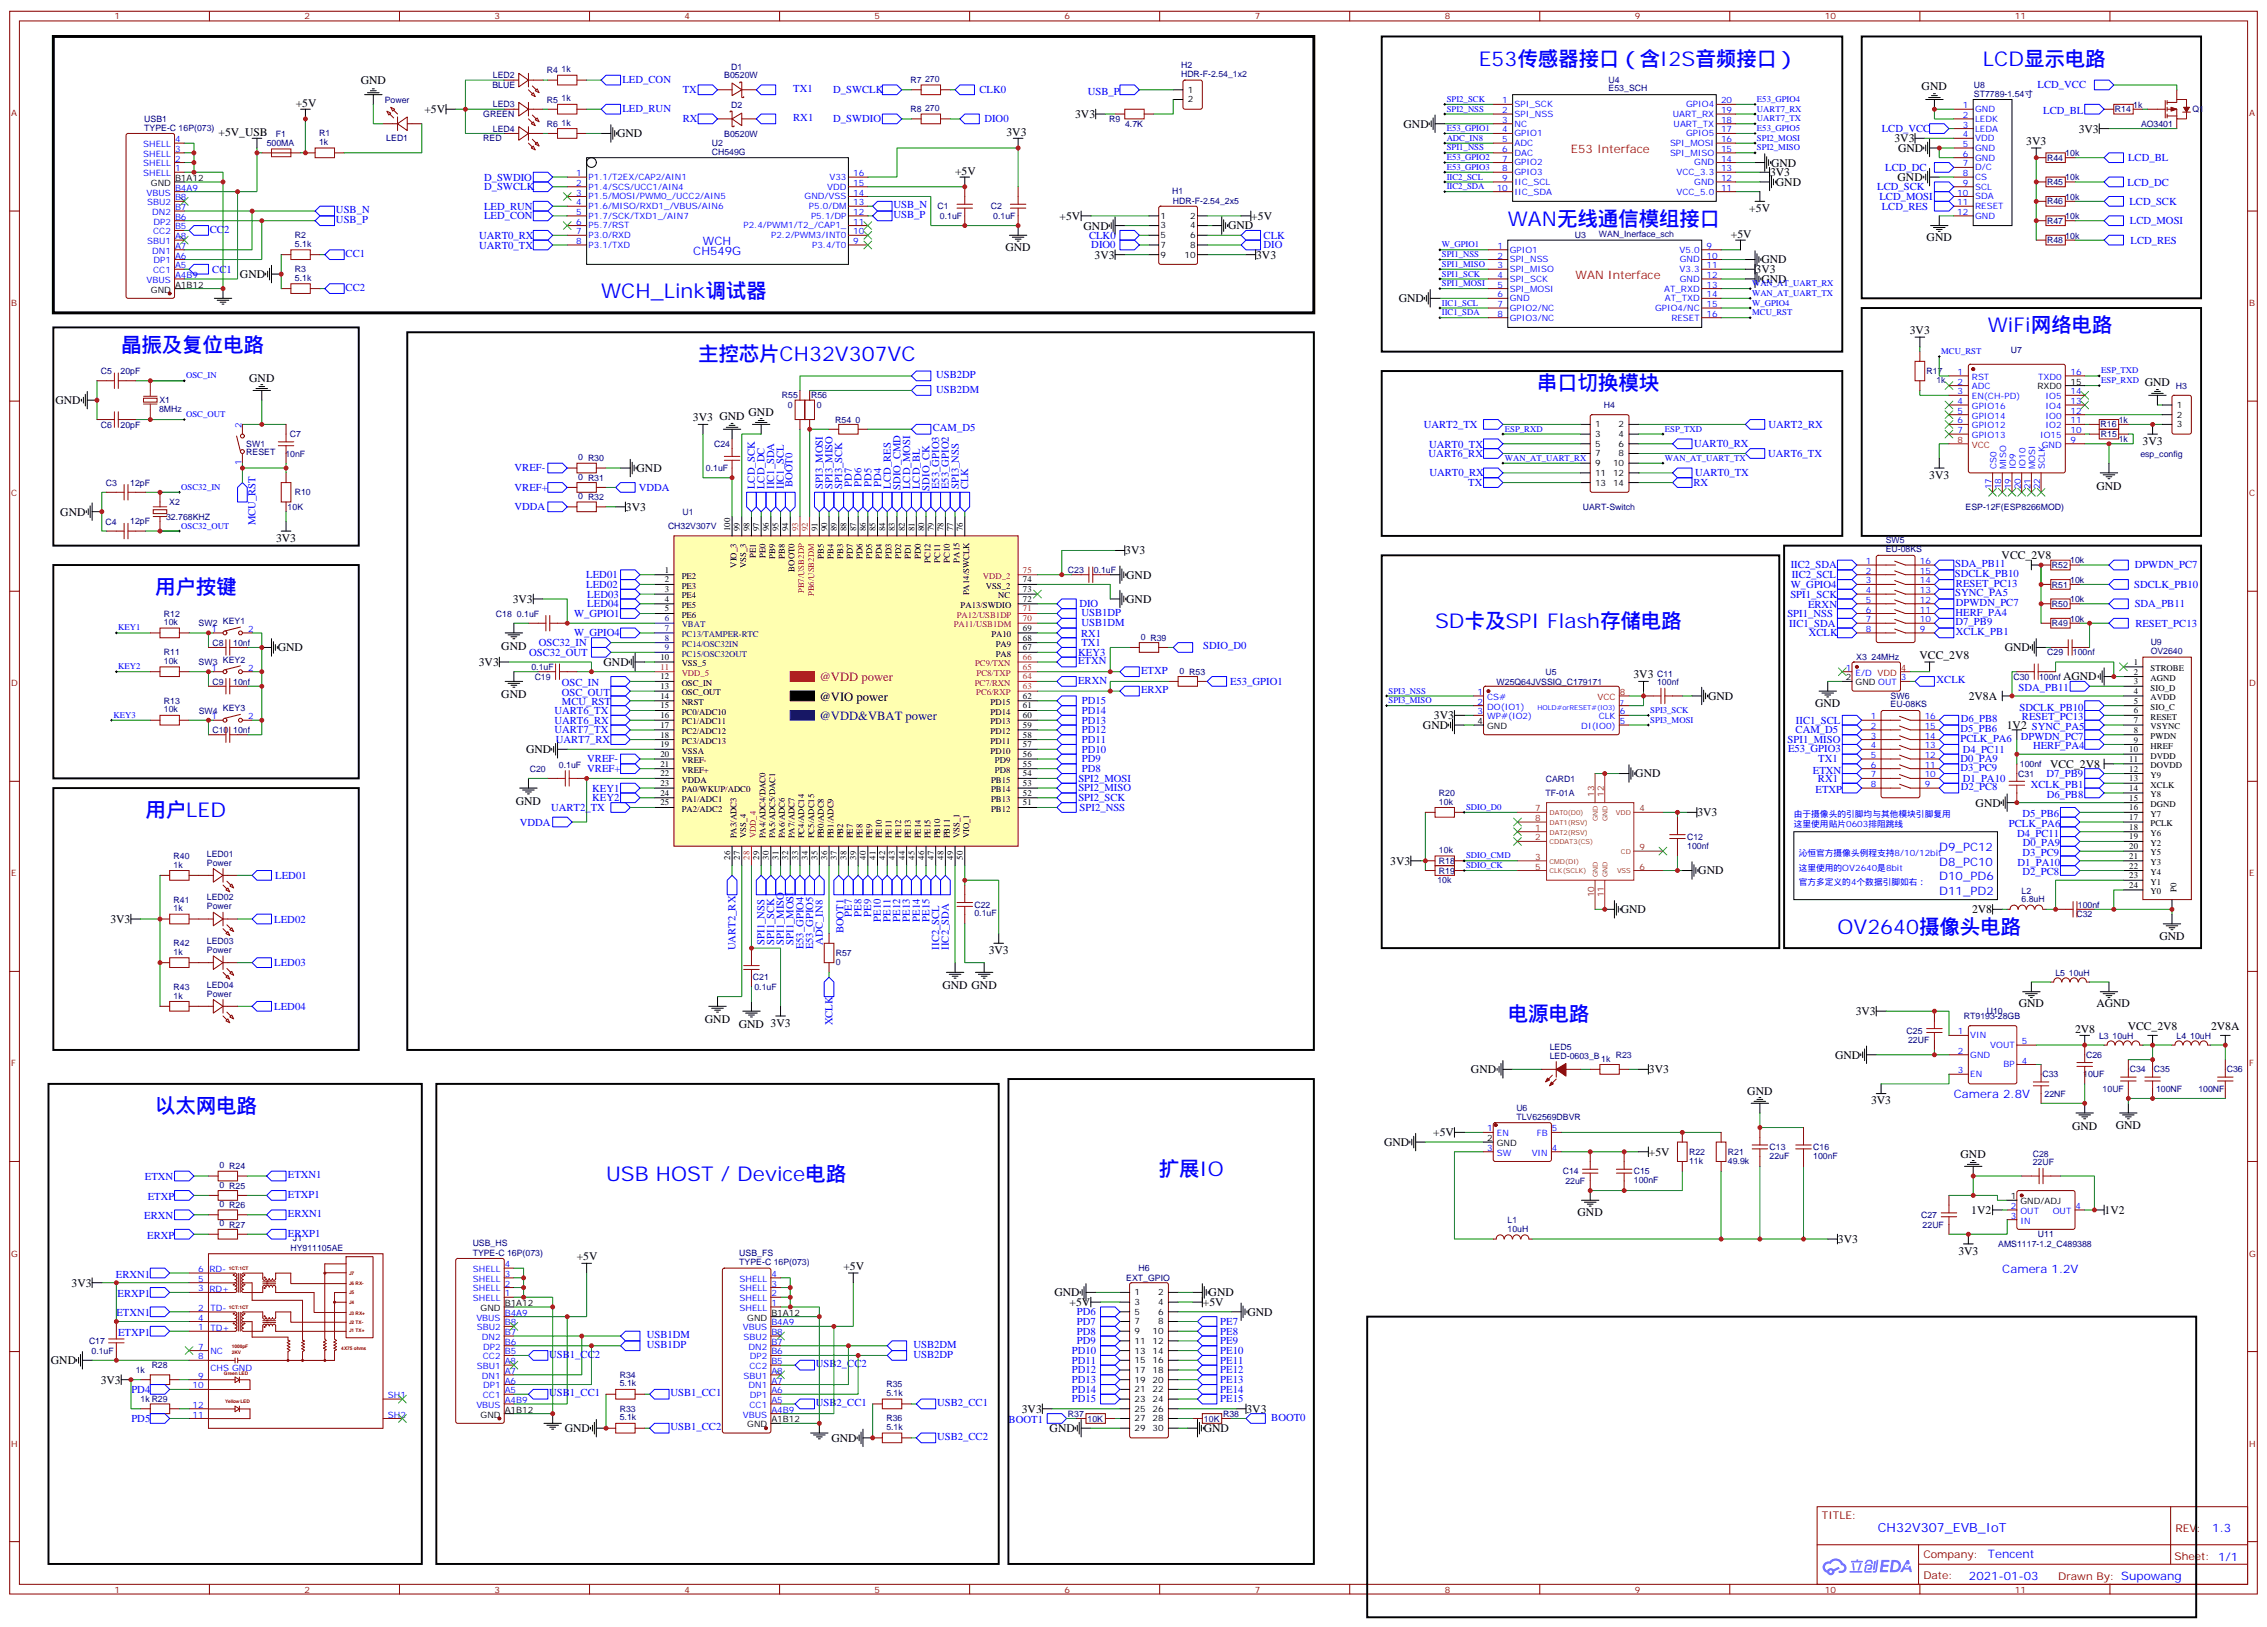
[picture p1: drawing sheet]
<svg xmlns="http://www.w3.org/2000/svg" width="825mm" height="592mm" viewBox="0 0 825 592" stroke-linecap="round" stroke-linejoin="round" font-family="sans-serif">
<defs><g id="words">
<g font-size="7.4" fill="#00f">
<text x="538" y="23.8">E53传感器接口（含I2S音频接口）</text>
<text x="721.4" y="23.8">LCD显示电路</text>
<text x="548.6" y="82.1">WAN无线通信模组接口</text>
<text x="218.7" y="108.5">WCH_Link调试器</text>
<text x="723.2" y="120.9">WiFi网络电路</text>
<text x="44.1" y="127.9">晶振及复位电路</text>
<text x="254" y="131.4">主控芯片CH32V307VC</text>
<text x="559.2" y="142">串口切换模块</text>
<text x="56.4" y="216.1">用户按键</text>
<text x="522.1" y="228.5">SD卡及SPI Flash存储电路</text>
<text x="52.9" y="297.3">用户LED</text>
<text x="668.5" y="339.6">OV2640摄像头电路</text>
<text x="548.6" y="371.3">电源电路</text>
<text x="56.4" y="404.8">以太网电路</text>
<text x="220.5" y="429.5">USB HOST / Device电路</text>
<text x="421.6" y="427.8">扩展IO</text>
</g>
<text font-size="4.6" fill="#ee0e22" x="298.1" y="247.8">@VDD power</text>
<text font-size="4.6" x="298.1" y="254.9">@VIO power</text>
<text font-size="4.6" fill="#0c0087" x="298.1" y="261.9">@VDD&amp;VBAT power</text>
<text font-size="4.6" fill="#00f" x="683.2" y="557.1">CH32V307_EVB_IoT</text>
<g font-size="4.2">
<text x="131.2" y="30.6">GND</text>
<text x="699.1" y="32.8">GND</text>
<text x="107.6" y="39">+5V</text>
<text x="154.4" y="41.1">+5V</text>
<text x="391.2" y="42.9">3V3</text>
<text x="510.6" y="46.5">GND</text>
<text x="79.5" y="49.6">+5V_USB</text>
<text x="224.5" y="50">GND</text>
<text x="366.2" y="49.6">3V3</text>
<text x="689.3" y="51.7">3V3</text>
<text x="737.2" y="52.8">3V3</text>
<text x="756.3" y="48.2">3V3</text>
<text x="690.6" y="55.2">GND</text>
<text x="347.5" y="63.7">+5V</text>
<text x="644" y="64.1">3V3</text>
<text x="644.3" y="60.6">GND</text>
<text x="690.4" y="65.9">GND</text>
<text x="646.1" y="67.6">GND</text>
<text x="636.4" y="77.1">+5V</text>
<text x="385.5" y="79.9">+5V</text>
<text x="394.2" y="83.5">GND</text>
<text x="446.8" y="83.4">GND</text>
<text x="455.3" y="80">+5V</text>
<text x="629.7" y="86.6">+5V</text>
<text x="701" y="87.7">GND</text>
<text x="365.8" y="91.2">GND</text>
<text x="398.2" y="94.1">3V3</text>
<text x="457" y="94.1">3V3</text>
<text x="640.8" y="95.8">GND</text>
<text x="87.3" y="101.1">GND</text>
<text x="638.7" y="99.4">3V3</text>
<text x="640.8" y="102.9">GND</text>
<text x="508.9" y="109.9">GND</text>
<text x="694.9" y="121.5">3V3</text>
<text x="90.7" y="138.9">GND</text>
<text x="780.3" y="140.6">GND</text>
<text x="20.2" y="147">GND</text>
<text x="252.1" y="153.1">3V3 GND</text>
<text x="272.3" y="151.2">GND</text>
<text x="779.5" y="161.9">3V3</text>
<text x="231.6" y="171.7">GND</text>
<text x="701.9" y="174.1">3V3</text>
<text x="762.7" y="178.1">GND</text>
<text x="227.7" y="185.8">3V3</text>
<text x="21.9" y="187.5">GND</text>
<text x="100.4" y="197.1">3V3</text>
<text x="409.4" y="201.6">3V3</text>
<text x="728.2" y="203.4">VCC_2V8</text>
<text x="409.8" y="210.5">GND</text>
<text x="186.6" y="219.3">3V3</text>
<text x="409.8" y="219.3">GND</text>
<text x="101.1" y="237">GND</text>
<text x="182.4" y="236.3">GND</text>
<text x="698.4" y="239.7">VCC_2V8</text>
<text x="729.4" y="236.9">GND</text>
<text x="174.2" y="242.2">3V3</text>
<text x="219.6" y="242.2">GND</text>
<text x="594.3" y="246.8">3V3</text>
<text x="750.6" y="247.5">AGND</text>
<text x="182.4" y="254">GND</text>
<text x="621.4" y="254.6">GND</text>
<text x="660.4" y="257">GND</text>
<text x="716.3" y="254.6">2V8A</text>
<text x="521.7" y="261.6">3V3</text>
<text x="517.7" y="265.2">GND</text>
<text x="730.1" y="265.2">1V2 SYNC_PA5</text>
<text x="191.4" y="274">GND</text>
<text x="745.9" y="279.3">VCC_2V8</text>
<text x="595" y="282.8">GND</text>
<text x="187.7" y="292.8">GND</text>
<text x="718.8" y="293.4">GND</text>
<text x="617.5" y="296.9">3V3</text>
<text x="505.8" y="314.5">3V3</text>
<text x="617.9" y="318.1">GND</text>
<text x="40.2" y="335.7">3V3</text>
<text x="589.7" y="332.2">GND</text>
<text x="717.5" y="332.2">2V8</text>
<text x="359.7" y="347">3V3</text>
<text x="785.6" y="342.1">GND</text>
<text x="342.9" y="359.8">GND GND</text>
<text x="675.2" y="369.2">3V3</text>
<text x="734.5" y="366.4">GND</text>
<text x="762.7" y="366.4">AGND</text>
<text x="256.5" y="372.1">GND</text>
<text x="268.8" y="373.9">GND 3V3</text>
<text x="754.9" y="375.9">2V8</text>
<text x="774.1" y="374.5">VCC_2V8</text>
<text x="804.4" y="374.5">2V8A</text>
<text x="667.6" y="385.1">GND</text>
<text x="535.2" y="390.5">GND</text>
<text x="599.9" y="390.4">3V3</text>
<text x="635.7" y="398.1">GND</text>
<text x="680.7" y="401.8">3V3</text>
<text x="521.4" y="413.3">+5V</text>
<text x="753.9" y="410.9">GND</text>
<text x="769.8" y="410.5">GND</text>
<text x="503.6" y="416.8">GND</text>
<text x="599.9" y="420.4">+5V</text>
<text x="713.3" y="421">GND</text>
<text x="574" y="442.2">GND</text>
<text x="717.2" y="441.6">1V2</text>
<text x="765.7" y="441.6">1V2</text>
<text x="668.7" y="452.1">3V3</text>
<text x="209.8" y="458.4">+5V</text>
<text x="306.8" y="462">+5V</text>
<text x="712.5" y="456.4">3V3</text>
<text x="26" y="468">3V3</text>
<text x="383.6" y="471.5">GND</text>
<text x="439.7" y="471.5">GND</text>
<text x="389.1" y="475.1">+5V</text>
<text x="437.6" y="475.1">+5V</text>
<text x="453.8" y="478.6">GND</text>
<text x="18.5" y="496.2">GND</text>
<text x="36.6" y="503.3">3V3</text>
<text x="371.8" y="513.8">3V3</text>
<text x="453.5" y="513.9">3V3</text>
<text x="205.5" y="520.9">GND</text>
<text x="381.9" y="520.9">GND</text>
<text x="438" y="520.9">GND</text>
<text x="302.5" y="524.5">GND</text>
</g>
<g font-size="4.2" fill="#f00">
<text x="571.5" y="55.6">E53 Interface</text>
<text x="573.3" y="101.5">WAN Interface</text>
</g>
<g font-size="4.2" fill="#00f">
<text x="255.8" y="89.1">WCH</text>
<text x="252.2" y="92.6">CH549G</text>
<text x="705.6" y="309.6">D9_PC12</text>
<text x="705.6" y="314.9">D8_PC10</text>
<text x="705.6" y="320.2">D10_PD6</text>
<text x="705.6" y="325.5">D11_PD2</text>
<text x="710.8" y="399.6">Camera 2.8V</text>
<text x="728.5" y="463.1">Camera 1.2V</text>
<text x="804.9" y="557.3">1.3</text>
<text x="723.3" y="566.9">Tencent</text>
<text x="716.4" y="574.7">2021-01-03</text>
</g>
<g font-size="3.9" fill="#00f">
<text x="226.5" y="30.3">LED_CON</text>
<text x="248.4" y="34">TX</text>
<text x="288.6" y="33.3">TX1</text>
<text x="303.1" y="34">D_SWCLK</text>
<text x="356.4" y="33.9">CLK0</text>
<text x="395.8" y="34.5">USB_P</text>
<text x="741.3" y="32.1">LCD_VCC</text>
<text x="226.5" y="40.9">LED_RUN</text>
<text x="743.4" y="41.5">LCD_BL</text>
<text x="248.4" y="44.6">RX</text>
<text x="288.6" y="43.9">RX1</text>
<text x="303.1" y="44.6">D_SWDIO</text>
<text x="358.1" y="44.5">DIO0</text>
<text x="684.6" y="48">LCD_VCC</text>
<text x="774.3" y="58.7">LCD_BL</text>
<text x="176.1" y="65.7">D_SWDIO</text>
<text x="685.9" y="62.2">LCD_DC</text>
<text x="176.1" y="69.3">D_SWCLK</text>
<text x="683" y="69.3">LCD_SCK</text>
<text x="774.1" y="67.5">LCD_DC</text>
<text x="122.2" y="77.5">USB_N</text>
<text x="176.1" y="76.3">LED_RUN</text>
<text x="325.1" y="75.8">USB_N</text>
<text x="683.8" y="72.8">LCD_MOSI</text>
<text x="684.6" y="76.3">LCD_RES</text>
<text x="774.7" y="74.5">LCD_SCK</text>
<text x="122.2" y="81.1">USB_P</text>
<text x="176.1" y="79.8">LED_CON</text>
<text x="325.1" y="79.3">USB_P</text>
<text x="774.9" y="81.5">LCD_MOSI</text>
<text x="76.3" y="84.6">CC2</text>
<text x="174.3" y="86.9">UART0_RX</text>
<text x="396.2" y="87">CLK0</text>
<text x="459.7" y="86.8">CLK</text>
<text x="775.1" y="88.6">LCD_RES</text>
<text x="125.7" y="93.5">CC1</text>
<text x="174.3" y="90.4">UART0_TX</text>
<text x="397" y="90.4">DIO0</text>
<text x="459.7" y="90.4">DIO</text>
<text x="77.3" y="99.2">CC1</text>
<text x="125.7" y="105.8">CC2</text>
<text x="340.6" y="137.6">USB2DP</text>
<text x="340.6" y="142.9">USB2DM</text>
<text x="518" y="155.6">UART2_TX</text>
<text x="643.4" y="155.6">UART2_RX</text>
<text x="339.4" y="156.8">CAM_D5</text>
<text x="519.8" y="166.2">UART6_RX</text>
<text x="520" y="162.8">UART0_TX</text>
<text x="616.4" y="162.7">UART0_RX</text>
<text x="643.3" y="166.2">UART6_TX</text>
<text x="187.2" y="171.5">VREF-</text>
<text x="520.1" y="173.3">UART0_RX</text>
<text x="616.7" y="173.2">UART0_TX</text>
<text x="187.2" y="178.5">VREF+</text>
<text x="232.4" y="178.5">VDDA</text>
<text x="274.7" y="177.9" transform="rotate(-90 274.7 177.9)">LCD_SCK</text>
<text x="278.2" y="177.9" transform="rotate(-90 278.2 177.9)">LCD_DC</text>
<text x="281.7" y="177.9" transform="rotate(-90 281.7 177.9)">IIC1_SDA</text>
<text x="285.2" y="177.9" transform="rotate(-90 285.2 177.9)">IIC1_SCL</text>
<text x="288.4" y="177.2" transform="rotate(-90 288.4 177.2)">BOOT0</text>
<text x="299.4" y="177.8" transform="rotate(-90 299.4 177.8)">SPI3_MOSI</text>
<text x="302.9" y="177.8" transform="rotate(-90 302.9 177.8)">SPI3_MISO</text>
<text x="306.5" y="177.8" transform="rotate(-90 306.5 177.8)">SPI3_SCK</text>
<text x="309.9" y="177.1" transform="rotate(-90 309.9 177.1)">PD7</text>
<text x="313.5" y="177.1" transform="rotate(-90 313.5 177.1)">PD6</text>
<text x="317" y="177" transform="rotate(-90 317 177)">PD5</text>
<text x="320.6" y="177.1" transform="rotate(-90 320.6 177.1)">PD4</text>
<text x="324.1" y="177.8" transform="rotate(-90 324.1 177.8)">LCD_RES</text>
<text x="327.6" y="178.1" transform="rotate(-90 327.6 178.1)">SDIO_CMD</text>
<text x="331.1" y="177.9" transform="rotate(-90 331.1 177.9)">LCD_MOSI</text>
<text x="334.6" y="177.9" transform="rotate(-90 334.6 177.9)">LCD_BL</text>
<text x="338.1" y="178.4" transform="rotate(-90 338.1 178.4)">SDIO_CK</text>
<text x="341.7" y="177.9" transform="rotate(-90 341.7 177.9)">E53_GPIO3</text>
<text x="345.3" y="177.9" transform="rotate(-90 345.3 177.9)">E53_GPIO2</text>
<text x="348.8" y="177.8" transform="rotate(-90 348.8 177.8)">SPI3_NSS</text>
<text x="352.3" y="177.9" transform="rotate(-90 352.3 177.9)">CLK</text>
<text x="534.2" y="176.8">TX</text>
<text x="616.2" y="176.8">RX</text>
<text x="187.2" y="185.6">VDDA</text>
<text x="93" y="191.1" transform="rotate(-90 93 191.1)">MCU_RST</text>
<text x="651.5" y="206.8">IIC2_SDA</text>
<text x="711.2" y="209.8">SDCLK_PB10</text>
<text x="711.4" y="206.2">SDA_PB11</text>
<text x="776.7" y="206.7">DPWDN_PC7</text>
<text x="213.3" y="210.3">LED01</text>
<text x="213.3" y="213.8">LED02</text>
<text x="651.6" y="213.8">W_GPIO4</text>
<text x="651.9" y="210.3">IIC2_SCL</text>
<text x="711.6" y="213.3">RESET_PC13</text>
<text x="776.5" y="213.9">SDCLK_PB10</text>
<text x="213.7" y="217.4">LED03</text>
<text x="213.7" y="220.9">LED04</text>
<text x="392.7" y="220.9">DIO</text>
<text x="651.4" y="217.3">SPI1_SCK</text>
<text x="657.8" y="221.3">ERXN</text>
<text x="711.4" y="216.9">SYNC_PA5</text>
<text x="711.6" y="220.4">DPWDN_PC7</text>
<text x="776.7" y="220.8">SDA_PB11</text>
<text x="208.8" y="224.4">W_GPIO1</text>
<text x="393.5" y="224">USB1DP</text>
<text x="393.5" y="227.5">USB1DM</text>
<text x="650.3" y="224.4">SPI1_NSS</text>
<text x="651" y="228">IIC1_SDA</text>
<text x="711.5" y="223.9">HERF_PA4</text>
<text x="711.5" y="227.5">D7_PB9</text>
<text x="776.9" y="228">RESET_PC13</text>
<text x="208.9" y="231.5">W_GPIO4</text>
<text x="393.3" y="231.5">RX1</text>
<text x="658.1" y="231.5">XCLK</text>
<text x="711.6" y="231">XCLK_PB1</text>
<text x="192.5" y="238.5">OSC32_OUT</text>
<text x="196" y="235">OSC32_IN</text>
<text x="392.3" y="238.6">KEY3</text>
<text x="393.4" y="235.1">TX1</text>
<text x="437.8" y="236.2">SDIO_D0</text>
<text x="392.2" y="241.7">ETXN</text>
<text x="415.2" y="245.2">ETXP</text>
<text x="204.4" y="249.5">OSC_IN</text>
<text x="392.2" y="248.7">ERXN</text>
<text x="447.5" y="249">E53_GPIO1</text>
<text x="704.6" y="248.6">XCLK</text>
<text x="734.4" y="251.4">SDA_PB11</text>
<text x="204.4" y="256.5">MCU_RST</text>
<text x="204.4" y="253">OSC_OUT</text>
<text x="393.7" y="256.2">PD15</text>
<text x="415.2" y="252.2">ERXP</text>
<text x="201.7" y="259.8">UART6_TX</text>
<text x="201.7" y="263.3">UART6_RX</text>
<text x="393.7" y="263.2">PD13</text>
<text x="393.7" y="259.7">PD14</text>
<text x="653.4" y="263.2">IIC1_SCL</text>
<text x="713.4" y="262.7">D6_PB8</text>
<text x="734.8" y="258.4">SDCLK_PB10</text>
<text x="735.6" y="262">RESET_PC13</text>
<text x="201.7" y="266.8">UART7_TX</text>
<text x="393.7" y="266.8">PD12</text>
<text x="653.3" y="266.8">CAM_D5</text>
<text x="713.3" y="269.8">PCLK_PA6</text>
<text x="713.3" y="266.3">D5_PB6</text>
<text x="735.2" y="269">DPWDN_PC7</text>
<text x="202.2" y="270.3">UART7_RX</text>
<text x="393.7" y="273.8">PD10</text>
<text x="393.7" y="270.3">PD11</text>
<text x="650.4" y="270.3">SPI1_MISO</text>
<text x="650.5" y="273.7">E53_GPIO3</text>
<text x="714.1" y="273.8">D4_PC11</text>
<text x="739.7" y="272.6">HERF_PA4</text>
<text x="213.7" y="280.8">VREF+</text>
<text x="213.7" y="277.3">VREF-</text>
<text x="393.7" y="280.9">PD8</text>
<text x="393.7" y="277.3">PD9</text>
<text x="659.6" y="281.4">ETXN</text>
<text x="661.5" y="277.3">TX1</text>
<text x="713.3" y="277.3">D0_PA9</text>
<text x="713.3" y="280.4">D3_PC9</text>
<text x="215.4" y="287.9">KEY1</text>
<text x="392.3" y="287.9">SPI2_MISO</text>
<text x="392.3" y="284.4">SPI2_MOSI</text>
<text x="661.4" y="284.3">RX1</text>
<text x="713.4" y="287.4">D2_PC8</text>
<text x="714.1" y="284.4">D1_PA10</text>
<text x="738.9" y="286.7">XCLK_PB1</text>
<text x="744.6" y="282.6">D7_PB9</text>
<text x="215.4" y="291.5">KEY2</text>
<text x="392.3" y="291.4">SPI2_SCK</text>
<text x="660.5" y="288.3">ETXP</text>
<text x="744.6" y="290.2">D6_PB8</text>
<text x="200.5" y="295">UART2_TX</text>
<text x="392.8" y="295">SPI2_NSS</text>
<text x="735.8" y="297.3">D5_PB6</text>
<text x="189.1" y="300.3">VDDA</text>
<text x="730.8" y="300.8">PCLK_PA6</text>
<text x="733.9" y="304.3">D4_PC11</text>
<text x="735.8" y="311.4">D3_PC9</text>
<text x="736" y="307.8">D0_PA9</text>
<text x="734" y="314.9">D1_PA10</text>
<text x="100.2" y="319.6">LED01</text>
<text x="735.8" y="318.4">D2_PC8</text>
<text x="99.8" y="335.6">LED02</text>
<text x="309.9" y="333.5" transform="rotate(-90 309.9 333.5)">PE7</text>
<text x="313.4" y="333.5" transform="rotate(-90 313.4 333.5)">PE8</text>
<text x="317" y="333.5" transform="rotate(-90 317 333.5)">PE9</text>
<text x="320.5" y="335.3" transform="rotate(-90 320.5 335.3)">PE10</text>
<text x="324" y="335.3" transform="rotate(-90 324 335.3)">PE11</text>
<text x="327.6" y="335.3" transform="rotate(-90 327.6 335.3)">PE12</text>
<text x="331.1" y="335.3" transform="rotate(-90 331.1 335.3)">PE13</text>
<text x="334.6" y="335.3" transform="rotate(-90 334.6 335.3)">PE14</text>
<text x="338.1" y="335.3" transform="rotate(-90 338.1 335.3)">PE15</text>
<text x="306.8" y="339.5" transform="rotate(-90 306.8 339.5)">BOOT1</text>
<text x="267.6" y="345.6" transform="rotate(-90 267.6 345.6)">UART2_RX</text>
<text x="278.2" y="343.7" transform="rotate(-90 278.2 343.7)">SPI1_NSS</text>
<text x="281.7" y="343.7" transform="rotate(-90 281.7 343.7)">SPI1_SCK</text>
<text x="285.2" y="343.7" transform="rotate(-90 285.2 343.7)">SPI1_MISO</text>
<text x="288.8" y="343.7" transform="rotate(-90 288.8 343.7)">SPI1_MOSI</text>
<text x="292.3" y="345.4" transform="rotate(-90 292.3 345.4)">E53_GPIO4</text>
<text x="295.9" y="345.4" transform="rotate(-90 295.9 345.4)">E53_GPIO5</text>
<text x="299.4" y="343.6" transform="rotate(-90 299.4 343.6)">ADC_IN8</text>
<text x="341.7" y="345.4" transform="rotate(-90 341.7 345.4)">IIC2_SCL</text>
<text x="345.2" y="345.5" transform="rotate(-90 345.2 345.5)">IIC2_SDA</text>
<text x="99.8" y="351.5">LED03</text>
<text x="99.8" y="367.4">LED04</text>
<text x="302.9" y="373" transform="rotate(-90 302.9 373)">XCLK</text>
<text x="52.7" y="429.4">ETXN</text>
<text x="104.7" y="428.6">ETXN1</text>
<text x="53.8" y="436.5">ETXP</text>
<text x="104.7" y="435.7">ETXP1</text>
<text x="52.5" y="443.5">ERXN</text>
<text x="104.7" y="442.7">ERXN1</text>
<text x="104.7" y="449.8">ERXP1</text>
<text x="53.6" y="450.6">ERXP</text>
<text x="42.1" y="464.7">ERXN1</text>
<text x="42.8" y="471.8">ERXP1</text>
<text x="42.4" y="478.8">ETXN1</text>
<text x="391.8" y="478.4">PD6</text>
<text x="43" y="485.9">ETXP1</text>
<text x="391.8" y="481.9">PD7</text>
<text x="391.8" y="485.5">PD8</text>
<text x="443.9" y="481.9">PE7</text>
<text x="443.9" y="485.5">PE8</text>
<text x="235.3" y="490.3">USB1DP</text>
<text x="235.3" y="486.8">USB1DM</text>
<text x="332.3" y="490.3">USB2DM</text>
<text x="391.8" y="489">PD9</text>
<text x="443.9" y="489">PE9</text>
<text x="199.8" y="493.9">USB1_CC2</text>
<text x="296.8" y="497.4">USB2_CC2</text>
<text x="332.3" y="493.8">USB2DP</text>
<text x="390" y="492.5">PD10</text>
<text x="390" y="496">PD11</text>
<text x="443.9" y="492.5">PE10</text>
<text x="443.9" y="496">PE11</text>
<text x="390" y="499.6">PD12</text>
<text x="390" y="503.1">PD13</text>
<text x="443.9" y="499.6">PE12</text>
<text x="443.9" y="503.1">PE13</text>
<text x="47.8" y="506.7">PD4</text>
<text x="199.8" y="508">USB1_CC1</text>
<text x="243.9" y="508">USB1_CC1</text>
<text x="390" y="506.6">PD14</text>
<text x="443.9" y="506.6">PE14</text>
<text x="296.8" y="511.5">USB2_CC1</text>
<text x="340.9" y="511.5">USB2_CC1</text>
<text x="390" y="510.2">PD15</text>
<text x="443.9" y="510.2">PE15</text>
<text x="47.8" y="517.3">PD5</text>
<text x="243.9" y="520.3">USB1_CC2</text>
<text x="367" y="517.7">BOOT1</text>
<text x="462.5" y="516.8">BOOT0</text>
<text x="340.9" y="523.8">USB2_CC2</text>
</g>
<g font-size="3.9" fill="#800">
<text x="662.9" y="552.7">TITLE:</text>
<text x="791.5" y="557.3">REV:</text>
<text x="699.8" y="566.9">Company:</text>
<text x="791.1" y="567.5">Sheet: 1/1</text>
<text x="699.8" y="574.5">Date:</text>
<text x="748.8" y="574.6">Drawn By: Supowang</text>
</g>
<g font-size="3.2" fill="#800">
<text x="41.6" y="7.1">1</text>
<text x="110.8" y="7.1">2</text>
<text x="179.9" y="7.1">3</text>
<text x="249.1" y="7.1">4</text>
<text x="318.2" y="7.1">5</text>
<text x="387.3" y="7.1">6</text>
<text x="456.5" y="7.1">7</text>
<text x="525.6" y="7.1">8</text>
<text x="594.8" y="7.1">9</text>
<text x="663.9" y="7.1">10</text>
<text x="733.1" y="7.1">11</text>
<text x="4.1" y="42.2">A</text>
<text x="818.3" y="42.2">A</text>
<text x="4.1" y="111.3">B</text>
<text x="818.3" y="111.3">B</text>
<text x="4.1" y="180.5">C</text>
<text x="818.3" y="180.5">C</text>
<text x="4.1" y="249.6">D</text>
<text x="818.3" y="249.6">D</text>
<text x="4.1" y="318.8">E</text>
<text x="818.3" y="318.8">E</text>
<text x="4.1" y="387.9">F</text>
<text x="818.3" y="387.9">F</text>
<text x="4.1" y="457.1">G</text>
<text x="818.3" y="457.1">G</text>
<text x="4.1" y="526.2">H</text>
<text x="818.3" y="526.2">H</text>
<text x="41.6" y="579.3">1</text>
<text x="110.8" y="579.3">2</text>
<text x="179.9" y="579.3">3</text>
<text x="249.1" y="579.3">4</text>
<text x="318.2" y="579.3">5</text>
<text x="387.3" y="579.3">6</text>
<text x="456.5" y="579.3">7</text>
<text x="525.6" y="579.3">8</text>
<text x="594.8" y="579.3">9</text>
<text x="663.9" y="579.3">10</text>
<text x="733.1" y="579.3">11</text>
</g>
<g font-size="3.2" fill="#000080">
<text x="179.3" y="28.5">LED2</text>
<text x="199" y="26.7">R4</text>
<text x="204.3" y="26.3">1k</text>
<text x="263.5" y="28.5">B0520W</text>
<text x="266" y="25.6">D1</text>
<text x="336.6" y="29.8">270</text>
<text x="429.7" y="28.1">HDR-F-2.54_1x2</text>
<text x="429.7" y="24.9">H2</text>
<text x="179.1" y="32">BLUE</text>
<text x="331.3" y="30.3">R7</text>
<text x="585.3" y="33.2">E53_SCH</text>
<text x="585.3" y="30">U4</text>
<text x="718.2" y="35.1">ST7789-1.54寸</text>
<text x="718.2" y="31.9">U8</text>
<text x="140" y="37.3">Power</text>
<text x="179.3" y="39.1">LED3</text>
<text x="199" y="37.3">R5</text>
<text x="204.3" y="36.9">1k</text>
<text x="266" y="39.1">D2</text>
<text x="331.3" y="40.8">R8</text>
<text x="336.6" y="40.4">270</text>
<text x="769.5" y="40.9">R14</text>
<text x="776.1" y="39.1">1k</text>
<text x="797.6" y="40.9">Q1</text>
<text x="52.5" y="47.5">TYPE-C 16P(073)</text>
<text x="52.5" y="44.5">USB1</text>
<text x="175.8" y="42.6">GREEN</text>
<text x="179.3" y="47.9">LED4</text>
<text x="199" y="46.1">R6</text>
<text x="204.3" y="45.7">1k</text>
<text x="403.6" y="44.4">R9</text>
<text x="409.3" y="46.1">4.7K</text>
<text x="779" y="46.2">AO3401</text>
<text x="97" y="53.2">500MA</text>
<text x="100.4" y="50">F1</text>
<text x="116.1" y="52.8">1k</text>
<text x="116.1" y="49.6">R1</text>
<text x="140.6" y="51.4">LED1</text>
<text x="175.8" y="51.4">RED</text>
<text x="258.9" y="53.1">U2</text>
<text x="263.5" y="49.7">B0520W</text>
<text x="258.9" y="56.3">CH549G</text>
<text x="744.8" y="58.5">R44</text>
<text x="751.4" y="56.8">10k</text>
<text x="751.4" y="65.6">10k</text>
<text x="426.5" y="70.7">H1</text>
<text x="744.8" y="67.3">R45</text>
<text x="341.1" y="76.1">C1</text>
<text x="360.5" y="76.1">C2</text>
<text x="426.8" y="74.4">HDR-F-2.54_2x5</text>
<text x="744.8" y="74.4">R46</text>
<text x="751.4" y="72.7">10k</text>
<text x="342" y="79.7">0.1uF</text>
<text x="361.4" y="79.7">0.1uF</text>
<text x="744.8" y="81.4">R47</text>
<text x="751.4" y="79.7">10k</text>
<text x="107.3" y="89.8">5.1k</text>
<text x="107.3" y="86.7">R2</text>
<text x="572.9" y="86.7">U3</text>
<text x="581.7" y="86.2">WAN_Inerface_sch</text>
<text x="744.8" y="88.5">R48</text>
<text x="751.4" y="86.8">10k</text>
<text x="107.3" y="99">R3</text>
<text x="107.3" y="102.2">5.1k</text>
<text x="731.6" y="128.3">U7</text>
<text x="36.7" y="136.1">C5</text>
<text x="43.9" y="136.1">20pF</text>
<text x="701" y="136.1">R17</text>
<text x="704.5" y="139.3">1k</text>
<text x="791.6" y="141.4">H3</text>
<text x="57.9" y="149.9">8MHz</text>
<text x="58" y="146.7">X1</text>
<text x="284.5" y="144.9">R55</text>
<text x="286.6" y="148.4">0</text>
<text x="295.1" y="144.9">R56</text>
<text x="297.2" y="148.4">0</text>
<text x="583.5" y="148.4">H4</text>
<text x="36.7" y="155.5">C6</text>
<text x="43.9" y="155.5">20pF</text>
<text x="303.9" y="153.7">R54</text>
<text x="311.3" y="153.7">0</text>
<text x="764.3" y="155.5">R16</text>
<text x="770.8" y="153.7">1k</text>
<text x="105.5" y="159.1">C7</text>
<text x="764.4" y="159">R15</text>
<text x="770.8" y="160.8">1k</text>
<text x="89.6" y="162.5">SW1</text>
<text x="89.6" y="165.7">RESET</text>
<text x="103.8" y="166.1">10nF</text>
<text x="210.4" y="167.4">0 R30</text>
<text x="259.8" y="162.5">C24</text>
<text x="778.7" y="166.1">esp_config</text>
<text x="256.8" y="171.4">0.1uF</text>
<text x="38.5" y="176.7">C3</text>
<text x="47.4" y="176.7">12pF</text>
<text x="210.4" y="174.5">0 R31</text>
<text x="61.6" y="183.7">X2</text>
<text x="104.7" y="185.5">10K</text>
<text x="107.3" y="180.2">R10</text>
<text x="210.4" y="181.5">0 R32</text>
<text x="575.9" y="185.5">UART-Switch</text>
<text x="715.1" y="185.5">ESP-12F(ESP8266MOD)</text>
<text x="38.4" y="190.8">C4</text>
<text x="47.4" y="190.8">12pF</text>
<text x="60.4" y="189">32.768KHZ</text>
<text x="248.4" y="187.3">U1</text>
<text x="243" y="192.6">CH32V307V</text>
<text x="686.1" y="197.7">SW5</text>
<text x="686.1" y="200.8">EU-08KS</text>
<text x="388.6" y="208.5">C23</text>
<text x="398" y="208.5">0.1uF</text>
<text x="746.5" y="206.7">R52</text>
<text x="753.2" y="204.9">10k</text>
<text x="746.5" y="213.7">R51</text>
<text x="753.2" y="212">10k</text>
<text x="746.5" y="220.8">R50</text>
<text x="753.2" y="219.1">10k</text>
<text x="59.6" y="227.4">10k</text>
<text x="59.6" y="224.3">R12</text>
<text x="72.3" y="227.8">SW2 KEY1</text>
<text x="180.4" y="224.3">C18</text>
<text x="188.1" y="224.3">0.1uF</text>
<text x="746.5" y="227.8">R49</text>
<text x="753.2" y="226.1">10k</text>
<text x="415" y="232.7">0 R39</text>
<text x="59.6" y="238.4">R11</text>
<text x="77.3" y="234.9">C8</text>
<text x="84.8" y="234.9">10nf</text>
<text x="744.9" y="238.4">C29</text>
<text x="754.2" y="238.4">100nf</text>
<text x="782.5" y="238">OV2640</text>
<text x="782.5" y="234.8">U9</text>
<text x="59.6" y="241.5">10k</text>
<text x="72.3" y="241.9">SW3 KEY2</text>
<text x="193.3" y="243.7">0.1uF</text>
<text x="429.1" y="245">0 R53</text>
<text x="562.3" y="245.3">U5</text>
<text x="675.4" y="240.2">X3</text>
<text x="680.9" y="240.2">24MHz</text>
<text x="77.3" y="249">C9</text>
<text x="84.8" y="249">10nf</text>
<text x="194.5" y="247.2">C19</text>
<text x="544.5" y="249">W25Q64JVSSIQ_C179171</text>
<text x="602.9" y="249.3">100nf</text>
<text x="602.9" y="246.1">C11</text>
<text x="732.5" y="247.2">C30</text>
<text x="741.8" y="247.2">100nf</text>
<text x="59.6" y="256">R13</text>
<text x="687.9" y="257.3">EU-08KS</text>
<text x="687.9" y="254.1">SW6</text>
<text x="59.6" y="259.2">10k</text>
<text x="72.3" y="259.6">SW4</text>
<text x="81.1" y="258.8">KEY3</text>
<text x="77.3" y="266.6">C10</text>
<text x="84.8" y="266.6">10nf</text>
<text x="192.8" y="280.7">C20</text>
<text x="203.4" y="279.3">0.1uF</text>
<text x="734.9" y="279">100nf</text>
<text x="562.4" y="284.3">CARD1</text>
<text x="734.3" y="282.5">C31</text>
<text x="523.5" y="292.7">10k</text>
<text x="523.5" y="289.5">R20</text>
<text x="562.3" y="289.6">TF-01A</text>
<text x="613.8" y="305.4">C12</text>
<text x="75.3" y="311.7">LED01</text>
<text x="523.5" y="310.3">10k</text>
<text x="613.8" y="308.7">100nf</text>
<text x="63.2" y="315.6">1k</text>
<text x="63.2" y="312.4">R40</text>
<text x="75.3" y="314.9">Power</text>
<text x="523.5" y="314.3">R18</text>
<text x="523.5" y="317.8">R19</text>
<text x="523" y="321.4">10k</text>
<text x="63.2" y="328.3">R41</text>
<text x="75.3" y="327.5">LED02</text>
<text x="735.5" y="328.2">6.8uH</text>
<text x="735.5" y="325.1">L2</text>
<text x="63.2" y="331.5">1k</text>
<text x="75.3" y="330.8">Power</text>
<text x="354.5" y="333.4">0.1uF</text>
<text x="354.5" y="330.1">C22</text>
<text x="755.5" y="333.7">C32</text>
<text x="756" y="330.2">100nf</text>
<text x="63.2" y="347.3">1k</text>
<text x="63.2" y="344.2">R42</text>
<text x="75.3" y="346.6">Power</text>
<text x="75.3" y="343.4">LED03</text>
<text x="304.1" y="347.8">R57</text>
<text x="304.1" y="351">0</text>
<text x="75.3" y="359.3">LED04</text>
<text x="273.9" y="356.6">C21</text>
<text x="747.8" y="354.8">L5</text>
<text x="752.7" y="354.8">10uH</text>
<text x="63.2" y="363.2">1k</text>
<text x="63.2" y="360.1">R43</text>
<text x="75.3" y="362.5">Power</text>
<text x="274.5" y="360.1">0.1uF</text>
<text x="714.5" y="370.7">RT9193-28GB</text>
<text x="722.9" y="368.7">U10</text>
<text x="693.7" y="376">C25</text>
<text x="763.7" y="377.8">L3</text>
<text x="768.6" y="377.8">10uH</text>
<text x="791.9" y="377.8">L4</text>
<text x="796.8" y="377.8">10uH</text>
<text x="563.9" y="381.9">LED5</text>
<text x="694.2" y="379.5">22UF</text>
<text x="563.9" y="385.1">LED-0603_B</text>
<text x="582.6" y="386.2">1k</text>
<text x="587.9" y="384.7">R23</text>
<text x="759" y="384.8">C26</text>
<text x="743.1" y="391.9">C33</text>
<text x="757.9" y="391.9">10UF</text>
<text x="774.9" y="390.1">C34</text>
<text x="783.7" y="390.1">C35</text>
<text x="810.1" y="390.1">C36</text>
<text x="743.9" y="399">22NF</text>
<text x="765" y="397.2">10UF</text>
<text x="784.4" y="397.2">100NF</text>
<text x="799.8" y="397.2">100NF</text>
<text x="551.7" y="407.2">TLV62569DBVR</text>
<text x="551.7" y="404.1">U6</text>
<text x="643.8" y="418.4">C13</text>
<text x="659.7" y="418.3">C16</text>
<text x="79.9" y="425">0 R24</text>
<text x="614.5" y="423.3">11k</text>
<text x="614.5" y="420.1">R22</text>
<text x="628.6" y="423.3">49.9k</text>
<text x="628.6" y="420.1">R21</text>
<text x="643.8" y="421.4">22uF</text>
<text x="659.7" y="421.5">100nF</text>
<text x="739.6" y="423.9">22UF</text>
<text x="739.6" y="420.8">C28</text>
<text x="568.6" y="427.2">C14</text>
<text x="569.5" y="430.7">22uF</text>
<text x="594.4" y="430.2">100nF</text>
<text x="594.4" y="427.2">C15</text>
<text x="79.9" y="432">0 R25</text>
<text x="79.9" y="439.1">0 R26</text>
<text x="699" y="443">C27</text>
<text x="79.9" y="446.1">0 R27</text>
<text x="548.5" y="448.1">10uH</text>
<text x="548.5" y="444.9">L1</text>
<text x="699.5" y="446.6">22UF</text>
<text x="105.7" y="455">HY911105AE</text>
<text x="106.6" y="451.6">J1</text>
<text x="172" y="453.3">USB_HS</text>
<text x="727" y="453.6">AMS1117-1.2_C489388</text>
<text x="741.5" y="450.1">U11</text>
<text x="172" y="456.7">TYPE-C 16P(073)</text>
<text x="269" y="460.2">TYPE-C 16P(073)</text>
<text x="269" y="456.8">USB_FS</text>
<text x="409.8" y="465.9">EXT_GPIO</text>
<text x="414.2" y="462.4">H6</text>
<text x="32.4" y="488.9">C17</text>
<text x="33.3" y="492.5">0.1uF</text>
<text x="55.2" y="497.7">R28</text>
<text x="49.4" y="499.5">1k</text>
<text x="225.5" y="501.2">R34</text>
<text x="225.5" y="504.3">5.1k</text>
<text x="322.5" y="507.9">5.1k</text>
<text x="322.5" y="504.7">R35</text>
<text x="51.2" y="510.1">1k R29</text>
<text x="225.5" y="513.5">R33</text>
<text x="388.6" y="515.3">R37</text>
<text x="445" y="515.3">R38</text>
<text x="225.5" y="516.7">5.1k</text>
<text x="322.5" y="520.2">5.1k</text>
<text x="322.5" y="517">R36</text>
<text x="395.7" y="517.1">10K</text>
<text x="438" y="517.1">10K</text>
</g>
<g font-size="3.2">
<text x="432.2" y="33.7">1</text>
<text x="432.2" y="37.3">2</text>
<text x="63.7" y="65.8">B1A12</text>
<text x="54.9" y="67.6">GND</text>
<text x="422.3" y="79.6">1</text>
<text x="422.3" y="83.1">3</text>
<text x="433" y="79.6">2</text>
<text x="433" y="83.1">4</text>
<text x="422.3" y="86.6">5</text>
<text x="433" y="86.6">6</text>
<text x="422.3" y="90.2">7</text>
<text x="422.3" y="93.7">9</text>
<text x="430.9" y="93.7">10</text>
<text x="433" y="90.2">8</text>
<text x="54.9" y="106.4">GND</text>
<text x="63.7" y="104.6">A1B12</text>
<text x="741.3" y="141.7">RXD0</text>
<text x="753.4" y="139.9">15</text>
<text x="792" y="148.4">1</text>
<text x="580.3" y="155.4">1</text>
<text x="588.9" y="155.4">2</text>
<text x="792" y="155.4">3</text>
<text x="792" y="151.9">2</text>
<text x="580.3" y="159">3</text>
<text x="588.9" y="159">4</text>
<text x="580.3" y="162.5">5</text>
<text x="580.3" y="166">7</text>
<text x="588.9" y="162.5">6</text>
<text x="588.9" y="166">8</text>
<text x="580.3" y="169.5">9</text>
<text x="580.3" y="173.1">11</text>
<text x="586.9" y="169.5">10</text>
<text x="586.9" y="173.1">12</text>
<text x="580.3" y="176.6">13</text>
<text x="586.9" y="176.6">14</text>
<text x="265.6" y="193.1" transform="rotate(-90 265.6 193.1)">100</text>
<text x="269.2" y="193.1" transform="rotate(-90 269.2 193.1)">99</text>
<text x="272.7" y="193.1" transform="rotate(-90 272.7 193.1)">98</text>
<text x="276.2" y="193.1" transform="rotate(-90 276.2 193.1)">97</text>
<text x="279.8" y="193.1" transform="rotate(-90 279.8 193.1)">96</text>
<text x="283.3" y="193.1" transform="rotate(-90 283.3 193.1)">95</text>
<text x="286.8" y="193.1" transform="rotate(-90 286.8 193.1)">94</text>
<text x="297.4" y="193.1" transform="rotate(-90 297.4 193.1)">91</text>
<text x="300.9" y="193.1" transform="rotate(-90 300.9 193.1)">90</text>
<text x="304.5" y="193.1" transform="rotate(-90 304.5 193.1)">89</text>
<text x="308" y="193.1" transform="rotate(-90 308 193.1)">88</text>
<text x="311.5" y="193.1" transform="rotate(-90 311.5 193.1)">87</text>
<text x="315" y="193.1" transform="rotate(-90 315 193.1)">86</text>
<text x="318.6" y="193.1" transform="rotate(-90 318.6 193.1)">85</text>
<text x="322.1" y="193.1" transform="rotate(-90 322.1 193.1)">84</text>
<text x="325.6" y="193.1" transform="rotate(-90 325.6 193.1)">83</text>
<text x="329.1" y="193.1" transform="rotate(-90 329.1 193.1)">82</text>
<text x="332.7" y="193.1" transform="rotate(-90 332.7 193.1)">81</text>
<text x="336.2" y="193.1" transform="rotate(-90 336.2 193.1)">80</text>
<text x="339.7" y="193.1" transform="rotate(-90 339.7 193.1)">79</text>
<text x="343.3" y="193.1" transform="rotate(-90 343.3 193.1)">78</text>
<text x="346.8" y="193.1" transform="rotate(-90 346.8 193.1)">77</text>
<text x="350.3" y="193.1" transform="rotate(-90 350.3 193.1)">76</text>
<text x="275" y="203" transform="rotate(-90 275 203)">PE1</text>
<text x="278.5" y="203" transform="rotate(-90 278.5 203)">PE0</text>
<text x="282.1" y="203.2" transform="rotate(-90 282.1 203.2)">PB9</text>
<text x="285.6" y="203.2" transform="rotate(-90 285.6 203.2)">PB8</text>
<text x="299.7" y="203.2" transform="rotate(-90 299.7 203.2)">PB5</text>
<text x="303.2" y="203.2" transform="rotate(-90 303.2 203.2)">PB4</text>
<text x="306.7" y="203.2" transform="rotate(-90 306.7 203.2)">PB3</text>
<text x="310.3" y="203.4" transform="rotate(-90 310.3 203.4)">PD7</text>
<text x="313.8" y="203.4" transform="rotate(-90 313.8 203.4)">PD6</text>
<text x="317.3" y="203.4" transform="rotate(-90 317.3 203.4)">PD5</text>
<text x="320.9" y="203.4" transform="rotate(-90 320.9 203.4)">PD4</text>
<text x="324.4" y="203.4" transform="rotate(-90 324.4 203.4)">PD3</text>
<text x="327.9" y="203.4" transform="rotate(-90 327.9 203.4)">PD2</text>
<text x="331.4" y="203.4" transform="rotate(-90 331.4 203.4)">PD1</text>
<text x="335" y="203.4" transform="rotate(-90 335 203.4)">PD0</text>
<text x="241.8" y="208.3">1</text>
<text x="267.9" y="206.5" transform="rotate(-90 267.9 206.5)">VIO_3</text>
<text x="271.5" y="206.7" transform="rotate(-90 271.5 206.7)">VSS_3</text>
<text x="289.1" y="207.9" transform="rotate(-90 289.1 207.9)">BOOT0</text>
<text x="338.5" y="204.8" transform="rotate(-90 338.5 204.8)">PC12</text>
<text x="342" y="204.8" transform="rotate(-90 342 204.8)">PC11</text>
<text x="345.6" y="204.8" transform="rotate(-90 345.6 204.8)">PC10</text>
<text x="349.1" y="204.6" transform="rotate(-90 349.1 204.6)">PA15</text>
<text x="241.8" y="211.8">2</text>
<text x="241.8" y="215.4">3</text>
<text x="248" y="210.6">PE2</text>
<text x="248" y="214.1">PE3</text>
<text x="358.6" y="214.1">VSS_2</text>
<text x="372.2" y="211.8">74</text>
<text x="372.2" y="215.4">73</text>
<text x="241.8" y="218.9">4</text>
<text x="248" y="217.7">PE4</text>
<text x="248" y="221.2">PE5</text>
<text x="349.5" y="221.2">PA13/SWDIO</text>
<text x="352.6" y="216.6" transform="rotate(-90 352.6 216.6)">PA14/SWCLK</text>
<text x="363.2" y="217.7">NC</text>
<text x="372.2" y="218.9">72</text>
<text x="241.8" y="222.4">5</text>
<text x="248" y="224.7">PE6</text>
<text x="360.7" y="231.8">PA10</text>
<text x="372.2" y="233">68</text>
<text x="372.2" y="229.5">69</text>
<text x="362.3" y="238.8">PA8</text>
<text x="362.3" y="235.3">PA9</text>
<text x="372.2" y="236.5">67</text>
<text x="240.2" y="240.1">10</text>
<text x="248" y="242.4">VSS_5</text>
<text x="776.3" y="241.9">1</text>
<text x="776.3" y="245.4">2</text>
<text x="782.5" y="244.2">STROBE</text>
<text x="240.2" y="247.1">12</text>
<text x="240.2" y="250.7">13</text>
<text x="248" y="249.4">OSC_IN</text>
<text x="671.6" y="247.5">2</text>
<text x="675.1" y="249.3">GND OUT</text>
<text x="776.3" y="248.9">3</text>
<text x="782.5" y="247.7">AGND</text>
<text x="782.5" y="251.2">SIO_D</text>
<text x="240.2" y="254.2">14</text>
<text x="240.2" y="257.7">15</text>
<text x="248" y="252.9">OSC_OUT</text>
<text x="248" y="256.5">NRST</text>
<text x="360.4" y="256.5">PD15</text>
<text x="372.2" y="257.7">61</text>
<text x="372.2" y="254.2">62</text>
<text x="776.3" y="252.4">4</text>
<text x="776.3" y="256">5</text>
<text x="782.5" y="254.7">AVDD</text>
<text x="240.2" y="261.2">16</text>
<text x="248" y="260">PC0/ADC10</text>
<text x="248" y="263.5">PC1/ADC11</text>
<text x="360.4" y="263.5">PD13</text>
<text x="360.4" y="260">PD14</text>
<text x="372.2" y="261.2">60</text>
<text x="537.6" y="263.4">4</text>
<text x="776.3" y="259.5">6</text>
<text x="776.3" y="263">7</text>
<text x="782.5" y="258.3">SIO_C</text>
<text x="782.5" y="261.8">RESET</text>
<text x="240.2" y="264.8">17</text>
<text x="240.2" y="268.3">18</text>
<text x="248" y="267.1">PC2/ADC12</text>
<text x="360.4" y="267.1">PD12</text>
<text x="372.2" y="268.3">58</text>
<text x="372.2" y="264.8">59</text>
<text x="541.1" y="265.1">GND</text>
<text x="776.3" y="266.6">8</text>
<text x="782.5" y="265.3">VSYNC</text>
<text x="782.5" y="268.9">PWDN</text>
<text x="240.2" y="271.8">19</text>
<text x="240.2" y="275.3">20</text>
<text x="248" y="270.6">PC3/ADC13</text>
<text x="248" y="274.1">VSSA</text>
<text x="360.4" y="274.1">PD10</text>
<text x="360.4" y="270.6">PD11</text>
<text x="372.2" y="275.3">56</text>
<text x="372.2" y="271.8">57</text>
<text x="774.7" y="273.6">10</text>
<text x="776.3" y="270.1">9</text>
<text x="782.5" y="272.4">HREF</text>
<text x="782.5" y="275.9">DVDD</text>
<text x="240.2" y="278.9">21</text>
<text x="248" y="277.6">VREF-</text>
<text x="248" y="281.2">VREF+</text>
<text x="362" y="281.2">PD8</text>
<text x="362" y="277.6">PD9</text>
<text x="372.2" y="278.9">55</text>
<text x="774.7" y="277.1">11</text>
<text x="774.7" y="280.7">12</text>
<text x="782.5" y="279.4">DOVDD</text>
<text x="240.2" y="282.4">22</text>
<text x="240.2" y="285.9">23</text>
<text x="248" y="284.7">VDDA</text>
<text x="360.6" y="284.7">PB15</text>
<text x="372.2" y="285.9">53</text>
<text x="372.2" y="282.4">54</text>
<text x="774.7" y="284.2">13</text>
<text x="774.7" y="287.7">14</text>
<text x="782.5" y="283">Y9</text>
<text x="782.5" y="286.5">XCLK</text>
<text x="240.2" y="289.5">24</text>
<text x="240.2" y="293">25</text>
<text x="248" y="288.2">PA0/WKUP/ADC0</text>
<text x="248" y="291.8">PA1/ADC1</text>
<text x="360.6" y="291.8">PB13</text>
<text x="360.6" y="288.2">PB14</text>
<text x="372.2" y="293">51</text>
<text x="372.2" y="289.5">52</text>
<text x="774.7" y="291.3">15</text>
<text x="782.5" y="290">Y8</text>
<text x="782.5" y="293.5">DGND</text>
<text x="248" y="295.3">PA2/ADC2</text>
<text x="360.6" y="295.3">PB12</text>
<text x="774.7" y="294.8">16</text>
<text x="774.7" y="298.3">17</text>
<text x="782.5" y="297.1">Y7</text>
<text x="267.9" y="305" transform="rotate(-90 267.9 305)">PA3/ADC3</text>
<text x="271.5" y="305" transform="rotate(-90 271.5 305)">VSS_4</text>
<text x="278.5" y="305" transform="rotate(-90 278.5 305)">PA4/ADC4/DAC0</text>
<text x="282.1" y="305" transform="rotate(-90 282.1 305)">PA5/ADC5/DAC1</text>
<text x="285.6" y="305" transform="rotate(-90 285.6 305)">PA6/ADC6</text>
<text x="289.1" y="305" transform="rotate(-90 289.1 305)">PA7/ADC7</text>
<text x="292.6" y="305" transform="rotate(-90 292.6 305)">PC4/ADC14</text>
<text x="296.2" y="305" transform="rotate(-90 296.2 305)">PC5/ADC15</text>
<text x="299.7" y="305" transform="rotate(-90 299.7 305)">PB0/ADC8</text>
<text x="303.2" y="305" transform="rotate(-90 303.2 305)">PB1/ADC9</text>
<text x="306.7" y="305" transform="rotate(-90 306.7 305)">PB2</text>
<text x="310.3" y="305" transform="rotate(-90 310.3 305)">PE7</text>
<text x="313.8" y="305" transform="rotate(-90 313.8 305)">PE8</text>
<text x="317.3" y="305" transform="rotate(-90 317.3 305)">PE9</text>
<text x="320.9" y="305" transform="rotate(-90 320.9 305)">PE10</text>
<text x="324.4" y="305" transform="rotate(-90 324.4 305)">PE11</text>
<text x="327.9" y="305" transform="rotate(-90 327.9 305)">PE12</text>
<text x="331.4" y="305" transform="rotate(-90 331.4 305)">PE13</text>
<text x="335" y="305" transform="rotate(-90 335 305)">PE14</text>
<text x="338.5" y="305" transform="rotate(-90 338.5 305)">PE15</text>
<text x="342" y="305" transform="rotate(-90 342 305)">PB10</text>
<text x="345.6" y="305" transform="rotate(-90 345.6 305)">PB11</text>
<text x="349.1" y="305" transform="rotate(-90 349.1 305)">VSS_1</text>
<text x="352.6" y="305" transform="rotate(-90 352.6 305)">VIO_1</text>
<text x="774.7" y="301.8">18</text>
<text x="774.7" y="305.4">19</text>
<text x="782.5" y="300.6">PCLK</text>
<text x="782.5" y="304.1">Y6</text>
<text x="774.7" y="308.9">20</text>
<text x="782.5" y="307.7">Y2</text>
<text x="782.5" y="311.2">Y5</text>
<text x="265.6" y="312.7" transform="rotate(-90 265.6 312.7)">26</text>
<text x="269.2" y="312.7" transform="rotate(-90 269.2 312.7)">27</text>
<text x="276.2" y="312.7" transform="rotate(-90 276.2 312.7)">29</text>
<text x="279.8" y="312.7" transform="rotate(-90 279.8 312.7)">30</text>
<text x="283.3" y="312.7" transform="rotate(-90 283.3 312.7)">31</text>
<text x="286.8" y="312.7" transform="rotate(-90 286.8 312.7)">32</text>
<text x="290.3" y="312.7" transform="rotate(-90 290.3 312.7)">33</text>
<text x="293.9" y="312.7" transform="rotate(-90 293.9 312.7)">34</text>
<text x="297.4" y="312.7" transform="rotate(-90 297.4 312.7)">35</text>
<text x="300.9" y="312.7" transform="rotate(-90 300.9 312.7)">36</text>
<text x="304.5" y="312.7" transform="rotate(-90 304.5 312.7)">37</text>
<text x="308" y="312.7" transform="rotate(-90 308 312.7)">38</text>
<text x="311.5" y="312.7" transform="rotate(-90 311.5 312.7)">39</text>
<text x="315" y="312.7" transform="rotate(-90 315 312.7)">40</text>
<text x="318.6" y="312.7" transform="rotate(-90 318.6 312.7)">41</text>
<text x="322.1" y="312.7" transform="rotate(-90 322.1 312.7)">42</text>
<text x="325.6" y="312.7" transform="rotate(-90 325.6 312.7)">43</text>
<text x="329.1" y="312.7" transform="rotate(-90 329.1 312.7)">44</text>
<text x="332.7" y="312.7" transform="rotate(-90 332.7 312.7)">45</text>
<text x="336.2" y="312.7" transform="rotate(-90 336.2 312.7)">46</text>
<text x="339.7" y="312.7" transform="rotate(-90 339.7 312.7)">47</text>
<text x="343.3" y="312.7" transform="rotate(-90 343.3 312.7)">48</text>
<text x="346.8" y="312.7" transform="rotate(-90 346.8 312.7)">49</text>
<text x="350.3" y="312.7" transform="rotate(-90 350.3 312.7)">50</text>
<text x="774.7" y="312.4">21</text>
<text x="774.7" y="315.9">22</text>
<text x="782.5" y="314.7">Y3</text>
<text x="774.7" y="319.5">23</text>
<text x="774.7" y="323">24</text>
<text x="782.5" y="318.2">Y4</text>
<text x="782.5" y="321.8">Y1</text>
<text x="782.5" y="325.3">Y0</text>
<text x="791.8" y="324.4" transform="rotate(-90 791.8 324.4)">P0</text>
<text x="541.1" y="415.1">2</text>
<text x="544.6" y="416.8">GND</text>
<text x="731.6" y="436.2">1</text>
<text x="735.1" y="438">GND/ADJ</text>
<text x="412.7" y="471.2">1</text>
<text x="421.3" y="471.2">2</text>
<text x="174.9" y="476.8">GND</text>
<text x="183.6" y="475.1">B1A12</text>
<text x="280.6" y="478.6">B1A12</text>
<text x="412.7" y="474.7">3</text>
<text x="412.7" y="478.2">5</text>
<text x="421.3" y="474.7">4</text>
<text x="421.3" y="478.2">6</text>
<text x="271.9" y="480.3">GND</text>
<text x="412.7" y="481.8">7</text>
<text x="412.7" y="485.3">9</text>
<text x="419.3" y="485.3">10</text>
<text x="421.3" y="481.8">8</text>
<text x="412.7" y="488.8">11</text>
<text x="419.3" y="488.8">12</text>
<text x="412.7" y="492.3">13</text>
<text x="412.7" y="495.9">15</text>
<text x="419.3" y="492.3">14</text>
<text x="419.3" y="495.9">16</text>
<text x="412.7" y="499.4">17</text>
<text x="412.7" y="502.9">19</text>
<text x="419.3" y="499.4">18</text>
<text x="419.3" y="502.9">20</text>
<text x="412.7" y="506.4">21</text>
<text x="412.7" y="510">23</text>
<text x="419.3" y="506.4">22</text>
<text x="419.3" y="510">24</text>
<text x="174.9" y="515.6">GND</text>
<text x="183.6" y="513.9">A1B12</text>
<text x="412.7" y="513.5">25</text>
<text x="419.3" y="513.5">26</text>
<text x="271.9" y="519.1">GND</text>
<text x="280.6" y="517.4">A1B12</text>
<text x="412.7" y="517">27</text>
<text x="412.7" y="520.6">29</text>
<text x="419.3" y="517">28</text>
<text x="419.3" y="520.6">30</text>
</g>
<g font-size="3.2" fill="#00f">
<text x="526.3" y="40.6">SPI2_NSS</text>
<text x="526.3" y="37.1">SPI2_SCK</text>
<text x="546.6" y="37.6">1</text>
<text x="546.6" y="41.1">2</text>
<text x="551" y="39">SPI_SCK</text>
<text x="613.5" y="39">GPIO4</text>
<text x="626.2" y="41.1">19</text>
<text x="626.2" y="37.6">20</text>
<text x="639.2" y="40.6">UART7_RX</text>
<text x="639.2" y="37.1">E53_GPIO4</text>
<text x="714.1" y="39.4">1</text>
<text x="718.6" y="40.8">GND</text>
<text x="526.3" y="47.7">E53_GPIO1</text>
<text x="546.6" y="44.7">3</text>
<text x="551" y="42.5">SPI_NSS</text>
<text x="551" y="46.1">NC</text>
<text x="608.7" y="42.5">UART_RX</text>
<text x="608.9" y="46.1">UART_TX</text>
<text x="626.2" y="44.7">18</text>
<text x="639.2" y="47.7">E53_GPIO5</text>
<text x="639.2" y="44.1">UART7_TX</text>
<text x="714.1" y="42.9">2</text>
<text x="714.1" y="46.4">3</text>
<text x="718.6" y="44.3">LEDK</text>
<text x="718.6" y="47.8">LEDA</text>
<text x="52.1" y="53.5">SHELL</text>
<text x="63.7" y="51.7">4</text>
<text x="526.3" y="51.2">ADC_IN8</text>
<text x="546.6" y="48.2">4</text>
<text x="546.6" y="51.7">5</text>
<text x="551" y="49.6">GPIO1</text>
<text x="551" y="53.1">ADC</text>
<text x="607.6" y="53.1">SPI_MOSI</text>
<text x="613.5" y="49.6">GPIO5</text>
<text x="626.2" y="51.7">16</text>
<text x="626.2" y="48.2">17</text>
<text x="639.2" y="51.2">SPI2_MOSI</text>
<text x="714.1" y="50">4</text>
<text x="714.1" y="53.5">5</text>
<text x="718.6" y="51.4">VDD</text>
<text x="52.1" y="57">SHELL</text>
<text x="63.7" y="55.2">3</text>
<text x="63.7" y="58.8">2</text>
<text x="526.3" y="58.2">E53_GPIO2</text>
<text x="526.3" y="54.7">SPI1_NSS</text>
<text x="546.6" y="55.2">6</text>
<text x="546.6" y="58.8">7</text>
<text x="551" y="56.7">DAC</text>
<text x="607.6" y="56.7">SPI_MISO</text>
<text x="626.2" y="58.8">14</text>
<text x="626.2" y="55.2">15</text>
<text x="639.2" y="54.7">SPI2_MISO</text>
<text x="714.1" y="57">6</text>
<text x="718.6" y="54.9">GND</text>
<text x="718.6" y="58.4">GND</text>
<text x="52.1" y="60.5">SHELL</text>
<text x="52.1" y="64.1">SHELL</text>
<text x="63.7" y="62.3">1</text>
<text x="209.6" y="64.1">1</text>
<text x="214.1" y="65.5">P1.1/T2EX/CAP2/AIN1</text>
<text x="301.8" y="65.5">V33</text>
<text x="310.4" y="64.1">16</text>
<text x="526.3" y="65.3">IIC2_SCL</text>
<text x="526.3" y="61.8">E53_GPIO3</text>
<text x="546.6" y="62.3">8</text>
<text x="546.6" y="65.8">9</text>
<text x="551" y="60.2">GPIO2</text>
<text x="551" y="63.7">GPIO3</text>
<text x="609.9" y="63.7">VCC_3.3</text>
<text x="616.4" y="60.2">GND</text>
<text x="626.2" y="65.8">12</text>
<text x="626.2" y="62.3">13</text>
<text x="714.1" y="60.5">7</text>
<text x="714.1" y="64.1">8</text>
<text x="718.6" y="61.9">D/C</text>
<text x="718.6" y="65.5">CS</text>
<text x="53.4" y="71.1">VBUS</text>
<text x="63.7" y="69.4">B4A9</text>
<text x="209.6" y="67.6">2</text>
<text x="209.6" y="71.1">3</text>
<text x="214.1" y="69">P1.4/SCS/UCC1/AIN4</text>
<text x="300.9" y="69">VDD</text>
<text x="310.4" y="71.1">14</text>
<text x="310.4" y="67.6">15</text>
<text x="526.3" y="68.8">IIC2_SDA</text>
<text x="544.5" y="69.4">10</text>
<text x="551" y="67.2">IIC_SCL</text>
<text x="551" y="70.8">IIC_SDA</text>
<text x="609.9" y="70.8">VCC_5.0</text>
<text x="616.4" y="67.2">GND</text>
<text x="626.2" y="69.4">11</text>
<text x="712.1" y="71.1">10</text>
<text x="714.1" y="67.6">9</text>
<text x="718.6" y="69">SCL</text>
<text x="53.5" y="74.6">SBU2</text>
<text x="63.7" y="72.9">B8</text>
<text x="63.7" y="76.4">B7</text>
<text x="209.6" y="74.6">4</text>
<text x="214.1" y="72.5">P1.5/MOSI/PWM0_/UCC2/AIN5</text>
<text x="214.1" y="76.1">P1.6/MISO/RXD1_/VBUS/AIN6</text>
<text x="292.7" y="72.5">GND/VSS</text>
<text x="294.3" y="76.1">P5.0/DM</text>
<text x="310.4" y="74.6">13</text>
<text x="712.1" y="74.6">11</text>
<text x="718.6" y="72.5">SDA</text>
<text x="718.6" y="76.1">RESET</text>
<text x="55.4" y="78.2">DN2</text>
<text x="55.8" y="81.7">DP2</text>
<text x="63.7" y="79.9">B6</text>
<text x="63.7" y="83.5">B5</text>
<text x="209.6" y="78.2">5</text>
<text x="209.6" y="81.7">6</text>
<text x="214.1" y="79.6">P1.7/SCK/TXD1_/AIN7</text>
<text x="214.1" y="83.1">P5.7/RST</text>
<text x="270.5" y="83.1">P2.4/PWM1/T2_/CAP1_</text>
<text x="295.1" y="79.6">P5.1/DP</text>
<text x="310.4" y="81.7">11</text>
<text x="310.4" y="78.2">12</text>
<text x="712.1" y="78.2">12</text>
<text x="718.6" y="79.6">GND</text>
<text x="53.5" y="88.8">SBU1</text>
<text x="55.7" y="85.2">CC2</text>
<text x="63.7" y="87">A8</text>
<text x="209.6" y="85.2">7</text>
<text x="209.6" y="88.8">8</text>
<text x="214.1" y="86.6">P3.0/RXD</text>
<text x="280.6" y="86.6">P2.2/PWM3/INT0</text>
<text x="310.4" y="88.8">9</text>
<text x="310.4" y="85.2">10</text>
<text x="524.6" y="90">W_GPIO1</text>
<text x="55.4" y="92.3">DN1</text>
<text x="55.8" y="95.8">DP1</text>
<text x="63.7" y="90.5">A7</text>
<text x="63.7" y="94.1">A6</text>
<text x="214.1" y="90.2">P3.1/TXD</text>
<text x="295.5" y="90.2">P3.4/T0</text>
<text x="524.6" y="93.5">SPI1_NSS</text>
<text x="544.8" y="90.5">1</text>
<text x="544.8" y="94.1">2</text>
<text x="549.3" y="91.9">GPIO1</text>
<text x="549.3" y="95.5">SPI_NSS</text>
<text x="611.1" y="91.9">V5.0</text>
<text x="611.1" y="95.5">GND</text>
<text x="620.9" y="90.5">9</text>
<text x="620.9" y="94.1">10</text>
<text x="55.7" y="99.3">CC1</text>
<text x="63.7" y="97.6">A5</text>
<text x="63.7" y="101.1">A4B9</text>
<text x="524.6" y="100.6">SPI1_SCK</text>
<text x="524.6" y="97">SPI1_MISO</text>
<text x="544.8" y="97.6">3</text>
<text x="544.8" y="101.1">4</text>
<text x="549.3" y="99">SPI_MISO</text>
<text x="611.1" y="99">V3.3</text>
<text x="620.9" y="97.6">11</text>
<text x="620.9" y="101.1">12</text>
<text x="53.4" y="102.9">VBUS</text>
<text x="524.6" y="104.1">SPI1_MOSI</text>
<text x="544.8" y="104.6">5</text>
<text x="549.3" y="102.5">SPI_SCK</text>
<text x="549.3" y="106">SPI_MOSI</text>
<text x="605.5" y="106">AT_RXD</text>
<text x="611.1" y="102.5">GND</text>
<text x="620.9" y="104.6">13</text>
<text x="637.5" y="107.6">WAN_AT_UART_TX</text>
<text x="637.5" y="104.1">WAN_AT_UART_RX</text>
<text x="524.6" y="111.2">IIC1_SCL</text>
<text x="544.8" y="108.2">6</text>
<text x="544.8" y="111.7">7</text>
<text x="549.3" y="109.6">GND</text>
<text x="549.3" y="113.1">GPIO2/NC</text>
<text x="602.2" y="113.1">GPIO4/NC</text>
<text x="605.7" y="109.6">AT_TXD</text>
<text x="620.9" y="108.2">14</text>
<text x="620.9" y="111.7">15</text>
<text x="637.5" y="111.2">W_GPIO4</text>
<text x="524.6" y="114.7">IIC1_SDA</text>
<text x="544.8" y="115.2">8</text>
<text x="549.3" y="116.6">GPIO3/NC</text>
<text x="608.1" y="116.6">RESET</text>
<text x="620.9" y="115.2">16</text>
<text x="637.5" y="114.7">MCU_RST</text>
<text x="706.3" y="128.8">MCU_RST</text>
<text x="67.7" y="137.6">OSC_IN</text>
<text x="712.2" y="136.4">1</text>
<text x="753.4" y="136.4">16</text>
<text x="764.5" y="135.9">ESP_TXD</text>
<text x="712.2" y="139.9">2</text>
<text x="712.2" y="143.4">3</text>
<text x="717.4" y="138.1">RST</text>
<text x="717.4" y="141.7">ADC</text>
<text x="741.5" y="138.1">TXD0</text>
<text x="753.4" y="143.4">14</text>
<text x="764.5" y="139.4">ESP_RXD</text>
<text x="712.2" y="147">4</text>
<text x="717.4" y="145.2">EN(CH-PD)</text>
<text x="717.4" y="148.7">GPIO16</text>
<text x="744.3" y="148.7">IO4</text>
<text x="744.3" y="145.2">IO5</text>
<text x="753.4" y="147">13</text>
<text x="67.7" y="151.7">OSC_OUT</text>
<text x="87.8" y="155.8" transform="rotate(-90 87.8 155.8)">2</text>
<text x="712.2" y="150.5">5</text>
<text x="712.2" y="154">6</text>
<text x="717.4" y="152.3">GPIO14</text>
<text x="717.4" y="155.8">GPIO12</text>
<text x="744.3" y="155.8">IO2</text>
<text x="744.3" y="152.3">IO0</text>
<text x="753.4" y="154">11</text>
<text x="753.4" y="150.5">12</text>
<text x="547.5" y="157">ESP_RXD</text>
<text x="605.7" y="157">ESP_TXD</text>
<text x="712.2" y="157.6">7</text>
<text x="717.4" y="159.3">GPIO13</text>
<text x="742.2" y="159.3">IO15</text>
<text x="753.4" y="161.1">9</text>
<text x="753.4" y="157.6">10</text>
<text x="547.5" y="167.6">WAN_AT_UART_RX</text>
<text x="605.7" y="167.6">WAN_AT_UART_TX</text>
<text x="742.8" y="162.8">GND</text>
<text x="87.8" y="169.1" transform="rotate(-90 87.8 169.1)">1</text>
<text x="726.4" y="170.7" transform="rotate(-90 726.4 170.7)">CS0</text>
<text x="729.9" y="170.7" transform="rotate(-90 729.9 170.7)">MISO</text>
<text x="733.4" y="170.7" transform="rotate(-90 733.4 170.7)">IO9</text>
<text x="737" y="170.7" transform="rotate(-90 737 170.7)">IO10</text>
<text x="740.5" y="170.7" transform="rotate(-90 740.5 170.7)">MOSI</text>
<text x="744" y="170.7" transform="rotate(-90 744 170.7)">SCLK</text>
<text x="66" y="178.2">OSC32_IN</text>
<text x="724.6" y="178" transform="rotate(-90 724.6 178)">17</text>
<text x="728.1" y="178" transform="rotate(-90 728.1 178)">18</text>
<text x="731.7" y="178" transform="rotate(-90 731.7 178)">19</text>
<text x="735.2" y="178" transform="rotate(-90 735.2 178)">20</text>
<text x="738.7" y="178" transform="rotate(-90 738.7 178)">21</text>
<text x="742.2" y="178" transform="rotate(-90 742.2 178)">22</text>
<text x="66" y="192.3">OSC32_OUT</text>
<text x="678.8" y="205.2">1</text>
<text x="678.8" y="208.7">2</text>
<text x="698.5" y="208.7">15</text>
<text x="698.5" y="205.2">16</text>
<text x="678.8" y="215.8">4</text>
<text x="678.8" y="212.2">3</text>
<text x="698.5" y="215.8">13</text>
<text x="698.5" y="212.2">14</text>
<text x="678.8" y="219.3">5</text>
<text x="698.5" y="219.3">12</text>
<text x="678.8" y="226.3">7</text>
<text x="678.8" y="222.8">6</text>
<text x="698.5" y="226.3">10</text>
<text x="698.5" y="222.8">11</text>
<text x="43" y="229.3">KEY1</text>
<text x="77" y="229.9">1</text>
<text x="90.3" y="229.9">2</text>
<text x="678.8" y="229.9">8</text>
<text x="698.5" y="229.9">9</text>
<text x="43" y="243.5">KEY2</text>
<text x="77" y="244">1</text>
<text x="90.3" y="244">2</text>
<text x="671.6" y="244">1</text>
<text x="675.1" y="245.7">E/D VDD</text>
<text x="691.6" y="247.5">3</text>
<text x="505.2" y="252.3">SPI3_NSS</text>
<text x="505.2" y="255.8">SPI3_MISO</text>
<text x="537.6" y="252.8">1</text>
<text x="537.6" y="256.3">2</text>
<text x="541.1" y="254.6">CS#</text>
<text x="41.3" y="261.1">KEY3</text>
<text x="77" y="261.6">1</text>
<text x="90.3" y="261.6">2</text>
<text x="537.6" y="259.9">3</text>
<text x="541.1" y="258.1">DO(IO1)</text>
<text x="541.1" y="261.6">WP#(IO2)</text>
<text x="581.7" y="261.6">CLK</text>
<text x="589.3" y="263.4">5</text>
<text x="589.3" y="259.9">6</text>
<text x="600.4" y="262.9">SPI3_MOSI</text>
<text x="600.4" y="259.3">SPI3_SCK</text>
<text x="680.6" y="261.6">1</text>
<text x="700.3" y="261.6">16</text>
<text x="575.3" y="265.1">DI(IO0)</text>
<text x="680.6" y="268.7">3</text>
<text x="680.6" y="265.1">2</text>
<text x="700.3" y="268.7">14</text>
<text x="700.3" y="265.1">15</text>
<text x="680.6" y="272.2">4</text>
<text x="680.6" y="275.7">5</text>
<text x="700.3" y="275.7">12</text>
<text x="700.3" y="272.2">13</text>
<text x="680.6" y="279.3">6</text>
<text x="700.3" y="279.3">11</text>
<text x="680.6" y="282.8">7</text>
<text x="680.6" y="286.3">8</text>
<text x="700.3" y="286.3">9</text>
<text x="700.3" y="282.8">10</text>
<text x="533.4" y="294.6">SDIO_D0</text>
<text x="652.6" y="297.3">由于摄像头的引脚均与其他模块引脚复用</text>
<text x="652.6" y="300.8">这里使用贴片0603排阻跳线</text>
<text x="654.4" y="311.4">沁恒官方摄像头例程支持8/10/12bit</text>
<text x="533.4" y="315.8">SDIO_CK</text>
<text x="533.4" y="312.2">SDIO_CMD</text>
<text x="654.4" y="316.7">这里使用的OV2640是8bit</text>
<text x="654.4" y="321.9">官方多定义的4个数据引脚如右：</text>
<text x="712.4" y="376.3">1</text>
<text x="716.8" y="377.7">VIN</text>
<text x="712.4" y="383.3">2</text>
<text x="724.1" y="381.2">VOUT</text>
<text x="735.5" y="379.8">5</text>
<text x="716.8" y="384.7">GND</text>
<text x="729" y="388.3">BP</text>
<text x="735.5" y="386.9">4</text>
<text x="712.4" y="390.4">3</text>
<text x="716.8" y="391.8">EN</text>
<text x="541.1" y="411.6">1</text>
<text x="544.6" y="413.3">EN</text>
<text x="559.1" y="413.3">FB</text>
<text x="564.6" y="411.6">5</text>
<text x="541.1" y="418.6">3</text>
<text x="564.6" y="418.6">4</text>
<text x="544.6" y="420.4">SW</text>
<text x="557.3" y="420.4">VIN</text>
<text x="731.6" y="439.8">2</text>
<text x="731.6" y="443.3">3</text>
<text x="735.1" y="441.5">OUT</text>
<text x="746.9" y="441.5">OUT</text>
<text x="755.1" y="439.8">4</text>
<text x="735.1" y="445.1">IN</text>
<text x="183.6" y="460.9">4</text>
<text x="72.1" y="462.7">6</text>
<text x="72.1" y="466.2">5</text>
<text x="76.2" y="462.7">RD-</text>
<text x="172" y="462.7">SHELL</text>
<text x="172" y="466.2">SHELL</text>
<text x="183.6" y="464.5">3</text>
<text x="183.6" y="468">2</text>
<text x="269.1" y="466.2">SHELL</text>
<text x="280.6" y="464.5">4</text>
<text x="280.6" y="468">3</text>
<text x="72.1" y="469.8">3</text>
<text x="76.2" y="470.1">RD+</text>
<text x="172" y="469.8">SHELL</text>
<text x="172" y="473.3">SHELL</text>
<text x="183.6" y="471.5">1</text>
<text x="269.1" y="469.8">SHELL</text>
<text x="269.1" y="473.3">SHELL</text>
<text x="280.6" y="471.5">2</text>
<text x="72.1" y="476.8">2</text>
<text x="76.6" y="476.8">TD-</text>
<text x="183.6" y="478.6">B4A9</text>
<text x="269.1" y="476.8">SHELL</text>
<text x="280.6" y="475.1">1</text>
<text x="72.1" y="480.3">4</text>
<text x="72.1" y="483.9">1</text>
<text x="76.6" y="484.2">TD+</text>
<text x="173.3" y="480.3">VBUS</text>
<text x="173.5" y="483.9">SBU2</text>
<text x="183.6" y="482.1">B8</text>
<text x="183.6" y="485.6">B7</text>
<text x="270.3" y="483.9">VBUS</text>
<text x="280.6" y="482.1">B4A9</text>
<text x="280.6" y="485.6">B8</text>
<text x="72.1" y="490.9">7</text>
<text x="175.3" y="487.4">DN2</text>
<text x="175.8" y="490.9">DP2</text>
<text x="183.6" y="489.2">B6</text>
<text x="270.5" y="487.4">SBU2</text>
<text x="272.3" y="490.9">DN2</text>
<text x="280.6" y="489.2">B7</text>
<text x="72.1" y="494.5">8</text>
<text x="76.6" y="492.3">NC</text>
<text x="173.5" y="498">SBU1</text>
<text x="175.7" y="494.5">CC2</text>
<text x="183.6" y="492.7">B5</text>
<text x="183.6" y="496.2">A8</text>
<text x="272.7" y="498">CC2</text>
<text x="272.8" y="494.5">DP2</text>
<text x="280.6" y="492.7">B6</text>
<text x="280.6" y="496.2">B5</text>
<text x="72.1" y="501.5">9</text>
<text x="76.6" y="498.7">CHS GND</text>
<text x="175.3" y="501.5">DN1</text>
<text x="183.6" y="499.7">A7</text>
<text x="183.6" y="503.3">A6</text>
<text x="270.5" y="501.5">SBU1</text>
<text x="280.6" y="499.7">A8</text>
<text x="280.6" y="503.3">A7</text>
<text x="70.1" y="505">10</text>
<text x="141.1" y="508.6">SH1</text>
<text x="175.7" y="508.6">CC1</text>
<text x="175.8" y="505">DP1</text>
<text x="183.6" y="506.8">A5</text>
<text x="272.3" y="505">DN1</text>
<text x="272.8" y="508.6">DP1</text>
<text x="280.6" y="506.8">A6</text>
<text x="70.1" y="512.1">12</text>
<text x="70.1" y="515.6">11</text>
<text x="141.1" y="515.6">SH2</text>
<text x="173.3" y="512.1">VBUS</text>
<text x="183.6" y="510.3">A4B9</text>
<text x="270.3" y="515.6">VBUS</text>
<text x="272.7" y="512.1">CC1</text>
<text x="280.6" y="510.3">A5</text>
<text x="280.6" y="513.9">A4B9</text>
</g>
<g font-size="3.2" fill="#f00">
<text x="712.2" y="161.1">8</text>
<text x="717.4" y="162.8">VCC</text>
<text x="691.6" y="244">4</text>
<text x="581.2" y="254.6">VCC</text>
<text x="589.3" y="252.8">8</text>
</g>
<g font-size="3.2" fill="#ee0e22">
<text x="290.3" y="193.1" transform="rotate(-90 290.3 193.1)">93</text>
<text x="293.9" y="193.1" transform="rotate(-90 293.9 193.1)">92</text>
<text x="372.2" y="208.3">75</text>
<text x="292.6" y="215.8" transform="rotate(-90 292.6 215.8)">PB7/USB2DP</text>
<text x="357.6" y="210.6">VDD_2</text>
<text x="296.2" y="216.9" transform="rotate(-90 296.2 216.9)">PB6/USB2DM</text>
<text x="348.1" y="224.7">PA12/USB1DP</text>
<text x="372.2" y="226">70</text>
<text x="372.2" y="222.4">71</text>
<text x="347" y="228.3">PA11/USB1DM</text>
<text x="240.2" y="243.6">11</text>
<text x="248" y="245.9">VDD_5</text>
<text x="354.8" y="242.4">PC9/TXN</text>
<text x="355.3" y="245.9">PC8/TXP</text>
<text x="372.2" y="243.6">65</text>
<text x="372.2" y="240.1">66</text>
<text x="354.6" y="249.4">PC7/RXN</text>
<text x="372.2" y="250.7">63</text>
<text x="372.2" y="247.1">64</text>
<text x="355.2" y="252.9">PC6/RXP</text>
<text x="275" y="305" transform="rotate(-90 275 305)">VDD_4</text>
<text x="272.7" y="312.7" transform="rotate(-90 272.7 312.7)">28</text>
</g>
<g font-size="3.2" fill="#0c0087">
<text x="241.8" y="226">6</text>
<text x="241.8" y="229.5">7</text>
<text x="241.8" y="233">8</text>
<text x="248" y="228.3">VBAT</text>
<text x="248" y="231.8">PC13/TAMPER-RTC</text>
<text x="241.8" y="236.5">9</text>
<text x="248" y="235.3">PC14/OSC32IN</text>
<text x="248" y="238.8">PC15/OSC32OUT</text>
</g>
<g font-size="3.2" fill="#8d2323">
<text x="580" y="289.8" transform="rotate(-90 580 289.8)">13</text>
<text x="583.5" y="289.8" transform="rotate(-90 583.5 289.8)">12</text>
<text x="558.5" y="295.1">7</text>
<text x="558.5" y="298.7">8</text>
<text x="596.5" y="295.1">4</text>
<text x="558.5" y="302.2">1</text>
<text x="558.5" y="305.7">2</text>
<text x="596.5" y="309.2">9</text>
<text x="558.5" y="312.8">3</text>
<text x="558.5" y="316.3">5</text>
<text x="596.5" y="316.3">6</text>
<text x="580" y="326.3" transform="rotate(-90 580 326.3)">10</text>
<text x="583.5" y="326.3" transform="rotate(-90 583.5 326.3)">11</text>
</g>
<g font-size="2.5" fill="#00f">
<text x="589.3" y="256.3">7</text>
<text x="559.3" y="258.1">HOLD#orRESET#(IO3)</text>
</g>
<g font-size="2.5" fill="#8d2323">
<text x="563.7" y="296.5">DAT0(D0)</text>
<text x="581.4" y="298.7" transform="rotate(-90 581.4 298.7)">GND</text>
<text x="584.9" y="298.7" transform="rotate(-90 584.9 298.7)">GND</text>
<text x="587.9" y="296.5">VDD</text>
<text x="563.7" y="303.6">DAT2(RSV)</text>
<text x="563.7" y="300.1">DAT1(RSV)</text>
<text x="563.7" y="307.1">CDDAT3(CS)</text>
<text x="589.7" y="310.7">CD</text>
<text x="563.7" y="314.2">CMD(DI)</text>
<text x="563.7" y="317.7">CLK(SCLK)</text>
<text x="588.3" y="317.7">VSS</text>
<text x="581.4" y="319.1" transform="rotate(-90 581.4 319.1)">GND</text>
<text x="584.9" y="319.1" transform="rotate(-90 584.9 319.1)">GND</text>
</g>
<g font-size="1.8" fill="#800">
<text x="83.3" y="462">1CT:1CT</text>
<text x="127" y="467.3">J6 RX-</text>
<text x="127" y="463.8">J7</text>
<text x="127" y="470.9">J5</text>
<text x="83.3" y="476.2">1CT:1CT</text>
<text x="127" y="478.2">J3 RX+</text>
<text x="127" y="474.4">J4</text>
<text x="127" y="484.6">J1 TX+</text>
<text x="127" y="481.4">J2 TX-</text>
<text x="84.3" y="490.2">1000pF</text>
<text x="124.2" y="490.9">4X75 ohms</text>
<text x="84.3" y="492.7">2KV</text>
<text x="81.5" y="500.1">Green LED</text>
<text x="81.9" y="510.3">Yellow LED</text>
</g>
</g></defs>
<g fill="none" stroke="#870000" stroke-width=".36">
<path d="M3.5 4.1h817.8v575.7h-817.8zM7.1 7.6h810.6v568.7h-810.6zM76.2 4.1v3.5M145.3 4.1v3.5M214.5 4.1v3.5M283.6 4.1v3.5M352.8 4.1v3.5M421.9 4.1v3.5M491.1 4.1v3.5M560.2 4.1v3.5M629.4 4.1v3.5M698.5 4.1v3.5"/>
<path d="M767.6 4.1v3.5M3.5 76.8h3.6M817.7 76.8h3.6M3.5 145.9h3.6M817.7 145.9h3.6M3.5 215.1h3.6M817.7 215.1h3.6M3.5 284.2h3.6M817.7 284.2h3.6M3.5 353.3h3.6M817.7 353.3h3.6M3.5 422.5h3.6"/>
<path d="M817.7 422.5h3.6M3.5 491.6h3.6M817.7 491.6h3.6M661.1 548.1h156.6v28.2h-156.6zM789.7 548.1v20.9M3.5 560.8h3.6M76.2 576.3v3.5M145.3 576.3v3.5M214.5 576.3v3.5M283.6 576.3v3.5M352.8 576.3v3.5M421.9 576.3v3.5"/>
<path d="M491.1 576.3v3.5M560.2 576.3v3.5M629.4 576.3v3.5M661.1 561.9h156.5M698 569h119.6M698 561.9v14.1M698.5 576.3v3.5M767.6 576.3v3.5M817.7 560.8h3.6"/>
</g>
<g fill="#5487ff">
<path d="M684.5 567.4l2.9 .2-.1 .6h-2l-.1 .9h1.6l.4 .4-.4 .4h-1.7l-.2 1.2 1.8 .1 .2 .3-.1 .3-2.9 .1z"/>
<path d="M693.8 567.5h.7l.3 1.3-.6 .3a.74 .74 0 0 0-1.1 .3 .74 .74 0 0 0 .5 1.1 .74 .74 0 0 0 .9-.7l.5-.3 .7 2.3h-.9l-.2-.9h-1.9l-.5 .9h-.9z"/>
<path d="M681.9 567.9h.6l-.4 2.9a.31 .31 0 0 1-.3 .3 .31 .31 0 0 1-.3-.4z"/>
<path d="M682.8 567.4h.6l-.5 3.9a.89 .89 0 0 1-.7 .7 .89 .89 0 0 1-.9-.3l1-.4z"/>
<path d="M679.2 567.6l1.8-.1 .4 1.3-.5 .1-.5-1-.8 .1-.6 .9-.6-.1z"/>
<path d="M678.8 569.2l1.8-.1a1.08 1.08 0 0 1 .6 1.1 1.08 1.08 0 0 1-.9 .8h-.6a.29 .29 0 0 1-.3-.3 .29 .29 0 0 1 .3-.2l.7-.1 .2-.8-1.4 .1-.4 1.7 1.9 .1a.29 .29 0 0 1 .3 .3 .29 .29 0 0 1-.3 .3l-2-.1-.4-.2 .2-2.1z"/>
<path d="M672.9 571.5h4.4a.3 .3 0 0 1 .3 .3 .3 .3 0 0 1-.3 .3h-4.3z"/>
<path d="M676.7 568.5l.6 .1a3.6 3.6 0 0 1-1.2 2.7l-.2-.2z"/>
<path d="M673.9 568.6h.6l.3 2.4-.3 .3-.3-.2z"/>
<path d="M673.5 567.8h1.9l.2-.6h.5l-.1 .6h1.5a.29 .29 0 0 1 .3 .3 .29 .29 0 0 1-.3 .2h-3.9z"/>
<path d="M688.2 567.4l-.6 4.5h1.4a2.27 2.27 0 0 0 2.7-2.3 2.27 2.27 0 0 0-2.7-2.2zM689 568.2a1.54 1.54 0 0 1 1.8 1.7 1.54 1.54 0 0 1-2.2 1.2z"/>
<path d="M663.8 568.6a2.09 2.09 0 0 0 1 3.5 1.37 1.37 0 0 0 1.5 .9 1.37 1.37 0 0 0 1.1-1.4l2-1-.5-.7-1.8 .9a1.4 1.4 0 0 0-2.3 .5 1.32 1.32 0 0 1-.6-1.9 1.32 1.32 0 0 1 1.9-.4 2.02 2.02 0 0 1 2-1.3 2.02 2.02 0 0 1 1.8 1.6 1.09 1.09 0 0 1 1 1.4 1.09 1.09 0 0 1-1.5 .7 .41 .41 0 0 0-.5 .3 .41 .41 0 0 0 .4 .5 1.89 1.89 0 0 0 2.4-1.2 1.89 1.89 0 0 0-1.2-2.4 2.98 2.98 0 0 0-5-.7l-1 .2zM665.6 571.7a.52 .52 0 0 1 1 0 .52 .52 0 0 1-1 0z"/>
<circle cx="693.8" cy="569.7" r=".28"/>
</g>
<path d="M245.2 194.9h125.2v112.9h-125.2z" fill="#ffffb0" stroke="#800000" stroke-width=".36"/>
<path d="M238.1 226.7h7.1M238.1 230.2h7.1M238.1 233.8h7.1M238.1 237.3h7.1" fill="none" stroke="#0d0087" stroke-width=".36"/>
<g fill="none" stroke="#000" stroke-width=".36">
<path d="M109.4 39.7h3.5M111.1 39.7v3.6M132.6 34.4h6.4M133.7 33.7h4.2M134.8 33h2.1M135.5 32.3h.7M135.8 34.4v3.6M162.3 39.7h3.5M162.3 38v3.5M398.6 39.7v3.6M426.9 32.7h3.5M426.9 36.2h3.5"/>
<path d="M525.3 38h.7M525.6 37.6v.7M550.3 34.4h74.1v38.8h-74.1zM638.2 38h.7M638.5 37.6v.7M700.6 36.2h6.4M701.7 35.5h4.2M702.7 34.8h2.1M703.4 34.1h.7M703.8 36.2v3.5M717.9 36.2h14.1v45.9h-14.1zM91.7 50.3h3.5"/>
<path d="M93.5 50.3v3.5M213.4 57.4h95.3v38.8h-95.3zM218.7 48.5h3.5M222.2 45.4v6.3M223 46.4v4.3M223.7 47.5v2.1M224.4 48.2v.7M368.7 50.3h3.5M370.4 50.3v3.5M398.6 41.5h3.6M520 44.7v.7M520.7 44v2.1"/>
<path d="M521.4 42.9v4.2M522.1 45h3.5M522.1 41.8v6.4M525.3 48.5h.7M525.3 41.5h.7M525.3 59.1h.7M525.3 55.6h.7M525.3 52.1h.7M525.6 41.1v.7M525.6 48.2v.7M525.6 51.7v.7M525.6 55.2v.8"/>
<path d="M525.6 58.8v.7M638.2 48.5h.7M638.2 41.5h.7M638.2 55.6h.7M638.2 52.1h.7M638.2 45h.7M638.5 59.1h3.6M638.5 41.1v.7M638.5 44.7v.7M638.5 48.2v.7M638.5 51.7v.7M638.5 55.2v.8"/>
<path d="M642.1 56v6.3M642.8 57v4.2M643.5 58.1v2.1M644.2 58.8v.7M696.7 50.3h3.6M696.7 48.5v3.6M699.9 53.5v.7M700.6 52.8v2.1M701.3 51.7v4.3M702 53.8h3.6M702 50.7v6.3M739.1 53.8h3.5"/>
<path d="M740.8 53.8v3.6M763.8 45v3.5M763.8 46.8h3.5M63.5 66.2h3.5M349.2 64.4h3.6M351 64.4v3.5M393.3 78.5h3.6M393.3 76.8v3.5M405 79.9v4.3M405.7 78.9v6.3M418 78.5h3.6M435.7 78.5h3.5"/>
<path d="M444.5 78.9v6.3M445.2 79.9v4.3M451.6 78.5h3.5M455.1 76.8v3.5M525.3 66.2h.7M525.3 62.7h.7M525.3 69.7h.7M525.6 62.3v.7M525.6 65.8v.7M525.6 69.4v.7M638.5 73.2h3.6M640.3 66.2h3.5"/>
<path d="M640.3 62.7h3.5M640.3 69.7v3.5M643.8 60.9v8.5M644.5 64.1v4.2M645.2 65.1v2.1M645.9 65.8v.7M699.9 64.1v.7M700.6 63.4v2.1M701.3 62.3v4.2M702 64.4h3.6M702 61.2v6.4M705.6 78.5v3.6"/>
<path d="M96.7 99.3v.7M97.4 98.6v2.2M98.1 97.6v4.2M98.8 96.5v6.4M98.8 99.7h3.5M367.2 85.6h6.4M368.3 86.3h4.2M369.4 87h2.1M370.1 87.7h.7M370.4 82.1v3.5M403.6 81.7v.7M404.3 81v2.1"/>
<path d="M405.7 92.6h3.5M405.7 90.9v3.5M405.7 82.1h3.5M418 85.6h3.6M418 92.6h3.6M418 82.1h3.6M418 89.1h3.6M435.7 85.6h3.5M435.7 92.6h3.5M435.7 82.1h3.5M435.7 89.1h3.5M441 82.1h3.5"/>
<path d="M445.9 81v2.1M446.6 81.7v.7M453.3 92.6h3.5M456.8 90.9v3.5M523.5 94.4h.7M523.5 97.9h.7M523.5 90.9h.7M523.9 90.5v.7M523.9 94.1v.7M523.9 97.6v.7M548.6 87.3h70.5v31.8h-70.5zM631.5 87.3h3.5"/>
<path d="M633.2 87.3v3.6M635 94.4h3.5M635 97.9h3.5M638.5 91.2v13.4M639.2 92.3v4.2M639.2 99.3v4.3M639.9 93.3v2.2M640.6 94.1v.7M702.4 82.1h6.3M703.4 82.8h4.3M704.5 83.5h2.1M705.2 84.2h.7"/>
<path d="M63.5 105h3.5M78 108.5h6.3M79 109.2h4.3M80.1 109.9h2.1M80.8 110.6h.7M81.1 105v3.5M518.2 108.2v.7M518.9 107.5v2.1M519.6 106.4v4.2M520.3 108.5h3.6M520.3 105.3v6.4M523.5 105h.7"/>
<path d="M523.5 112h.7M523.5 115.6h.7M523.5 101.5h.7M523.9 101.1v.7M523.9 104.6v.7M523.9 111.7v.7M523.9 115.2v.7M635 101.5h3.5M636.4 108.5h.7M636.4 105h.7M636.4 112h.7M636.4 115.6h.7"/>
<path d="M636.8 104.6v.7M636.8 108.2v.7M636.8 111.7v.7M636.8 115.2v.7M639.9 100.4v2.1M640.6 101.1v.7M66.7 138.5h.7M67 138.1v.8M94.9 139.9h.7M696.7 122.6h3.6M698.5 122.6v3.6M705.2 129.7h.7"/>
<path d="M705.6 129.3v.7M763.4 136.7h.7M763.8 136.4v.7M763.8 139.9v.7M29.6 145.2v.7M30.3 144.5v2.1M31 143.4v4.3M31.7 145.6h3.6M31.7 142.4v6.3M66.7 152.6h.7M67 152.3v.7M92.1 142h6.3"/>
<path d="M93.1 141.3h4.3M94.2 140.6h2.1M95.2 142v3.6M254 154.4h3.5M255.8 154.4v3.5M263.2 156.1h6.3M264.2 155.4h4.3M265.3 154.7h2.1M266 154h.7M266.3 156.1v3.6M273.8 154.4h6.3M274.8 153.7h4.2"/>
<path d="M275.9 153h2.1M276.6 152.3h.7M276.9 154.4v3.5M546.5 157.9h.7M546.8 157.6v.7M575 157.9h3.6M575 154.4h3.6M592.7 157.9h3.5M592.7 154.4h3.5M604.7 157.9h.7M605 157.6v.7M751.4 140.3h7.1"/>
<path d="M763.4 140.3h.7M781.4 157.9h3.5M781.8 143.8h6.3M782.8 143.1h4.2M783.2 154.4v3.5M783.9 142.4h2.1M784.6 141.7h.7M784.9 143.8v3.5M786.7 154.4h3.5M786.7 147.3h3.5M786.7 150.8h3.5M64.9 179.1h.7"/>
<path d="M65.3 178.7v.7M225.8 170.3h3.5M229.3 167.1v6.3M230 168.1v4.3M230.7 169.2v2.1M231.4 169.9v.7M546.5 168.5h.7M546.8 168.1v.7M575 172h3.6M575 161.4h3.6M575 165h3.6M575 168.5h3.6"/>
<path d="M575 175.5h3.6M592.7 172h3.5M592.7 161.4h3.5M592.7 165h3.5M592.7 168.5h3.5M592.7 175.5h3.5M604.7 168.5h.7M605 168.1v.7M703.8 170.3h3.5M705.6 166.7v3.6M764.1 172h6.4M765.2 172.7h4.2"/>
<path d="M766.2 173.4h2.1M766.9 174.1h.7M767.3 168.5v3.5M31.4 185.8v.7M32.1 185.1v2.1M32.8 184v4.2M33.5 186.1h3.5M33.5 183v6.3M64.9 193.2h.7M65.3 192.8v.7M102.3 193.2h3.5M104.1 189.7v3.5"/>
<path d="M224 184.4h3.5M227.5 182.6v3.5M266.3 187.9v7M269.9 187.9v7M273.4 187.9v7M276.9 187.9v7M280.5 187.9v7M284 187.9v7M287.5 187.9v7M298.1 187.9v7M301.6 187.9v7M305.2 187.9v7"/>
<path d="M308.7 187.9v7M312.2 187.9v7M315.7 187.9v7M319.3 187.9v7M322.8 187.9v7M326.3 187.9v7M329.8 187.9v7M333.4 187.9v7M336.9 187.9v7M340.4 187.9v7M344 187.9v7M347.5 187.9v7"/>
<path d="M351 187.9v7M409.2 198.5v3.5M194 217.9h3.6M194 216.1v3.5M238.1 219.6h7.1M238.1 212.6h7.1M238.1 209.1h7.1M238.1 216.1h7.1M370.4 219.6h7.1M370.4 212.6h7.1M370.4 216.1h7.1M403.9 209.1h3.6"/>
<path d="M403.9 217.9h3.6M405.7 200.2h3.5M407.5 205.9v6.3M407.5 214.7v6.4M408.2 206.9v4.3M408.2 215.8v4.2M408.9 208v2.1M408.9 216.8v2.1M409.6 208.7v.7M409.6 217.5v.7M739.1 205.5h3.5M739.1 203.8v3.5"/>
<path d="M42 230.2h.7M42.3 229.9v.7M95.2 235.5h3.6M98.8 232.3v6.4M99.5 233.4v4.2M100.2 234.5v2.1M100.9 235.2v.7M181.7 239v3.6M183.8 230.2h6.3M184.9 230.9h4.2M185.9 231.6h2.1M186.6 232.3h.7"/>
<path d="M187 226.7v3.5M229.7 239.7v2.2M230.4 238.7v4.2M231.1 237.6v6.4M238.1 223.2h7.1M370.4 237.3h7.1M370.4 233.8h7.1M370.4 230.2h7.1M738.7 235.2v.7M739.4 234.5v2.1M740.1 233.4v4.2M740.8 235.5h3.6"/>
<path d="M740.8 232.3v6.4M42 244.3h.7M42.3 244v.7M181.7 240.8h3.5M183.8 247.9h6.3M184.9 248.6h4.2M185.9 249.3h2.1M186.6 250h.7M187 244.3v3.6M229 240.5v.7M231.1 240.8h3.5M238.1 247.9h7.1"/>
<path d="M238.1 251.4h7.1M238.1 254.9h7.1M238.1 258.4h7.1M238.1 240.8h7.1M370.4 254.9h7.1M370.4 258.4h7.1M504.1 253.2h.7M504.1 256.7h.7M504.5 252.8v.7M504.5 256.3v.7M529.2 258.4v8.5M596.2 247.9h3.5"/>
<path d="M598 247.9v3.5M599.7 259.9v.7M615.6 253.2h3.5M619.1 250v6.3M619.8 251v4.3M620.5 252.1v2.1M621.2 252.8v.7M661.8 251.4h6.4M662.9 252.1h4.2M663.9 252.8h2.1M664.6 253.5h.7M665 247.9v3.5"/>
<path d="M670.3 247.9h3.5M700.3 240.8h3.5M702 240.8v3.5M728.5 253.2h3.5M728.5 251.4v3.5M763.4 245.7v.8M764.1 245v2.2M764.8 244v4.2M765.5 246.1h3.6M765.5 242.9v6.4M772.6 253.2h7M772.6 256.7h7"/>
<path d="M772.6 242.6h7M772.6 246.1h7M772.6 249.6h7M40.2 262h.7M40.6 261.6v.7M200.7 272.2v.7M201.4 271.5v2.1M202.1 270.4v4.3M202.8 272.6h3.6M202.8 269.4v6.3M238.1 262h7.1M238.1 265.5h7.1"/>
<path d="M238.1 269h7.1M238.1 272.6h7.1M238.1 276.1h7.1M238.1 279.6h7.1M370.4 262h7.1M370.4 265.5h7.1M370.4 269h7.1M370.4 272.6h7.1M370.4 276.1h7.1M370.4 279.6h7.1M527 263.4v.7M527.8 262.7v2.1"/>
<path d="M528.5 261.6v4.3M529.2 263.7h3.5M529.2 260.2h3.5M536.2 263.7h3.6M592.7 278.2v6.4M593.4 279.3v4.2M599.4 263.7h.7M599.4 260.2h.7M599.7 263.4v.7M732 265.5h3.5M733.8 265.5v3.5M765.5 277.8h3.6"/>
<path d="M765.5 276.1v3.5M772.6 263.7h7M772.6 260.2h7M772.6 267.3h7M772.6 270.8h7M772.6 274.3h7M772.6 277.8h7M189.1 286.7h6.3M190.1 287.4h4.3M191.2 288.1h2.1M191.9 288.8h.7M192.3 283.1v3.6"/>
<path d="M238.1 283.1h7.1M238.1 286.7h7.1M238.1 290.2h7.1M238.1 293.7h7.1M370.4 283.1h7.1M370.4 286.7h7.1M370.4 290.2h7.1M370.4 293.7h7.1M532.3 295.5h.7M532.7 295.1v.7M589.1 281.4h3.6M594.1 280.3v2.1"/>
<path d="M594.8 281v.7M613.8 295.5h3.6M617.4 293.7v3.6M728.1 291.6v.7M728.8 290.9v2.1M729.5 289.8v4.3M730.2 292h3.6M730.2 288.8v6.3M772.6 281.4h7M772.6 295.5h7M772.6 284.9h7M772.6 288.4h7"/>
<path d="M772.6 292h7M772.6 299h7M266.3 307.8v7.1M269.9 307.8v7.1M276.9 307.8v7.1M280.5 307.8v7.1M284 307.8v7.1M287.5 307.8v7.1M291 307.8v7.1M294.6 307.8v7.1M298.1 307.8v7.1M301.6 307.8v7.1"/>
<path d="M305.2 307.8v7.1M308.7 307.8v7.1M312.2 307.8v7.1M315.7 307.8v7.1M319.3 307.8v7.1M322.8 307.8v7.1M326.3 307.8v7.1M329.8 307.8v7.1M333.4 307.8v7.1M336.9 307.8v7.1M340.4 307.8v7.1M344 307.8v7.1"/>
<path d="M347.5 307.8v7.1M351 307.8v7.1M513.3 313.1h3.5M513.3 311.4v3.5M532.3 313.1h.7M532.3 316.7h.7M532.7 312.8v.7M532.7 316.3v.7M612.1 316.7h3.5M615.6 313.5v6.3M616.3 314.5v4.3M617 315.6v2.1"/>
<path d="M617.7 316.3v.7M652.6 302.5h74.1v24.7h-74.1zM772.6 313.1h7M772.6 316.7h7M772.6 302.5h7M772.6 306.1h7M772.6 309.6h7M47.6 334.3h3.6M47.6 332.5v3.6M363.4 339.6v3.5M583.8 330.8h3.6M587.4 327.6v6.3"/>
<path d="M588.1 328.6v4.3M588.8 329.7v2.1M589.5 330.4v.7M725 330.8h3.5M725 329v3.5M772.6 320.2h7M772.6 323.7h7M787 336.1h6.4M788.1 336.8h4.2M789.2 337.5h2.1M789.9 338.2h.7M790.2 327.2v3.6"/>
<path d="M790.2 332.5v3.6M344.3 353.7h6.4M345.4 354.4h4.2M346.4 355.1h2.1M347.1 355.8h.7M347.5 350.2v3.5M354.9 353.7h6.3M356 354.4h4.2M357 355.1h2.1M357.7 355.8h.7M358.1 350.2v3.5M361.6 343.1h3.5"/>
<path d="M739.1 357.2v3.6M767.3 357.2v3.6M257.9 366h6.3M258.9 366.7h4.3M260 367.5h2.1M260.7 368.2h.7M261.1 362.5v3.5M270.2 367.8h6.4M271.3 368.5h4.2M272.3 369.2h2.2M273 369.9h.8M273.4 364.3v3.5"/>
<path d="M282.2 369.6h3.6M284 366v3.6M682.6 367.8h3.6M682.6 366v3.6M735.9 360.8h6.3M737 361.5h4.2M738 362.2h2.1M738.7 362.9h.7M756.7 376.6h3.5M758.5 376.6v3.6M764.1 360.8h6.4M765.2 361.5h4.2"/>
<path d="M766.2 362.2h2.1M766.9 362.9h.7M781.4 376.6h3.5M783.2 376.6v3.6M807.9 376.6h3.5M809.6 376.6v3.6M544.7 388.6v.7M545.4 387.9v2.1M546.1 386.9v4.2M546.8 385.8v6.3M546.8 389h3.5M596.2 389h3.5"/>
<path d="M599.7 387.2v3.5M639.2 399.9h2.1M639.9 399.2h.7M677 383.3v.7M677.7 382.6v2.1M678.4 381.6v4.2M679.1 383.7h3.5M679.1 380.5v6.4M682.6 397.8h3.6M684.4 394.3v3.5M512.9 415.1v.7M513.6 414.4v2.1"/>
<path d="M514.3 413.3v4.2M515.1 415.4h3.5M515.1 412.3v6.3M529.2 410.1v3.6M529.2 411.9h3.5M539.8 415.4h3.5M596.2 419h3.5M599.7 417.2v3.5M637.1 401.3h6.4M638.2 400.6h4.2M640.3 401.3v3.5M755.3 404.8h6.3"/>
<path d="M756.4 405.6h4.2M757.4 406.3h2.1M758.1 407h.7M758.5 401.3v3.5M771.2 404.8h6.3M772.2 405.6h4.3M773.3 406.3h2.1M774 407h.7M774.3 401.3v3.5M575.4 436.6h6.3M576.4 437.3h4.3M577.5 438h2.1"/>
<path d="M578.2 438.7h.7M578.6 433.1v3.5M714.7 424.3h6.4M715.8 423.5h4.2M716.8 422.8h2.2M717.5 422.1h.8M717.9 424.3v3.5M725 438.4v3.5M730.2 436.6h3.6M765.5 438.4v3.5M211.7 459.5h3.5M213.4 459.5v3.6"/>
<path d="M665 450.7h3.5M668.5 448.9v3.6M714.4 452.5h3.5M716.1 448.9v3.6M725 440.1h3.5M762 440.1h3.5M33.5 464.8v3.5M33.5 466.6h3.5M183.4 475.4h3.6M280.5 478.9h3.5M308.7 463.1h3.5M310.4 463.1v3.5"/>
<path d="M393 469.8v.7M393.7 469.1v2.1M394.4 468v4.2M395.1 470.1h3.5M395.1 466.9v6.4M396.9 473.6h3.5M396.9 471.9v3.5M407.5 470.1h3.5M407.5 473.6h3.5M407.5 477.2h3.5M425.1 470.1h3.5M425.1 473.6h3.5"/>
<path d="M425.1 477.2h3.5M433.9 470.1h3.5M433.9 473.6h3.5M437.4 466.9v8.5M438.1 468v4.2M438.9 469.1v2.1M439.6 469.8v.7M448 477.2h3.6M451.6 474v6.3M452.3 475.1v4.2M453 476.1v2.1M453.7 476.8v.7"/>
<path d="M27.9 494.5v.7M28.6 493.7v2.2M29.3 492.7v4.2M30 494.8h3.5M30 491.6v6.4M407.5 494.8h3.5M407.5 480.7h3.5M407.5 484.2h3.5M407.5 487.8h3.5M407.5 491.3h3.5M407.5 498.3h3.5M425.1 494.8h3.5"/>
<path d="M425.1 480.7h3.5M425.1 484.2h3.5M425.1 487.8h3.5M425.1 491.3h3.5M425.1 498.3h3.5M44.1 501.9h3.5M44.1 500.1v3.5M183.4 514.2h3.6M197.9 517.7h6.4M199 518.4h4.2M200 519.1h2.1M200.7 519.9h.7"/>
<path d="M201.1 514.2v3.5M214.8 519.1v.8M215.5 518.4v2.2M216.3 517.4v4.2M217 519.5h3.5M217 516.3v6.4M280.5 517.7h3.5M298.1 517.7v3.6M314 519.9v6.3M379.2 512.4h3.6M379.2 510.7v3.5M391.2 519.1v.8"/>
<path d="M391.9 518.4v2.2M392.6 517.4v4.2M393.3 516.3v6.4M393.3 519.5h3.6M407.5 501.9h3.5M407.5 519.5h3.5M407.5 505.4h3.5M407.5 508.9h3.5M407.5 512.4h3.5M407.5 516h3.5M425.1 501.9h3.5M425.1 519.5h3.5"/>
<path d="M425.1 505.4h3.5M425.1 508.9h3.5M425.1 512.4h3.5M425.1 516h3.5M432.2 519.5h3.5M435.7 516.3v6.4M436.4 517.4v4.2M437.1 518.4v2.2M437.8 519.1v.8M449.8 512.4h3.5M453.3 510.7v3.5M294.9 521.3h6.4"/>
<path d="M296 522h4.2M297 522.7h2.2M297.7 523.4h.7M311.9 522.7v.7M312.6 522v2.1M313.3 520.9v4.2M314 523h3.5"/>
<circle cx="215.2" cy="59.1" r="1.76"/>
</g>
<path d="M291 187.9v7M294.6 187.9v7M370.4 209.1h7.1M370.4 226.7h7.1M370.4 223.2h7.1M238.1 244.3h7.1M370.4 251.4h7.1M370.4 247.9h7.1M370.4 244.3h7.1M370.4 240.8h7.1M273.4 307.8v7.1" fill="none" stroke="#ed0d21" stroke-width=".36"/>
<path d="M287.5 244.3h8.8v3.5h-8.8z" fill="#ed0d21" stroke="#ed0d21" stroke-width=".36"/>
<path d="M287.5 251.4h8.8v3.5h-8.8z" fill="#000" stroke="#000" stroke-width=".36"/>
<path d="M287.5 258.4h8.8v3.5h-8.8z" fill="#0d0087" stroke="#0d0087" stroke-width=".36"/>
<g fill="none" stroke="#870000" stroke-width=".36">
<path d="M142.2 39l1.4 .7-.7 .7zM183.4 29.1h5.3M183.4 39.7h5.3M188.7 26.7l3.6 2.4-3.6 2.5zM188.7 37.3l3.6 2.4-3.6 2.5zM192.3 29.1h5.3M192.3 26.7v4.9M192.3 37.3v4.9M192.3 39.7h5.3M194 33.7l.7 1.4-1.4-.7zM194.7 33l.7-.7 .7 1.4zM199.3 29.1h3.5"/>
<path d="M199.3 39.7h3.5M209.9 29.1h3.5M209.9 39.7h3.5M261.1 32.7h5.2M266.3 30.2l3.6 2.5-3.6 2.1zM269.2 30.2v-.4h.7v5.7h.7v-.4M269.9 32.7h5.3M331.6 32.7h3.5M342.2 32.7h3.5M430.6 29.3l.5-.2h5.6l.7 .5v9.4l-.4 .7h-5.9l-.7-.4v-9.5zM543.3 38h7M624.4 38h7.1"/>
<path d="M710.8 39.7h7.1M765.5 39.7h3.6M776.1 39.7h3.5M781.4 39.7h6.4M787.8 36.5v6.4M788.5 39.7h3.5v3.6h3.5v-2.5M788.5 37.3h3.5v-1.1h3.5v2.8M788.5 36.5v1.5M788.5 39v1.4M792 32.7v3.5M46.1 48.7l.5-.2h16.2l.6 .5 .1 58.8-.5 .7h-16.4l-.7-.4v-58.9zM63.5 52.1h3.5"/>
<path d="M63.5 55.6h3.5M63.5 59.1h3.5M95.2 55.6h14.2M111.1 55.6h3.6M121.7 55.6h3.5M139.3 45h5.3M140.8 40.4l1.4 .7-.7 .7zM144.6 45l3.6-2.5v5zM144.6 42.5v5M148.2 45h5.3M183.4 48.5h5.3M188.7 46.1l3.6 2.4-3.6 2.5z"/>
<path d="M192.3 46.1v4.9M192.3 48.5h5.3M193.3 45l.7-.7 .7 1.4zM193.3 53.8l.7-.7 .7 1.4zM195.4 42.9l.7 1.4-1.4-.7zM195.4 51.7l.7 1.4-1.4-.7zM199.3 48.5h3.5M209.9 48.5h3.5M261.1 43.3h5.2M265.6 40.8v-.4h.7v5.7h.8v-.4M266.3 43.3l3.6-2.2v4.6zM269.9 43.3h5.3"/>
<path d="M331.6 43.3h3.5M342.2 43.3h3.5M405.7 41.5h3.5M416.3 41.5h3.5M543.3 52.1h7M543.3 55.6h7M543.3 59.1h7M543.3 45h7M543.3 48.5h7M543.3 41.5h7M624.4 52.1h7.1M624.4 55.6h7.1"/>
<path d="M624.4 59.1h7.1M624.4 45h7.1M624.4 48.5h7.1M624.4 41.5h7.1M710.8 43.3h7.1M710.8 46.8h7.1M710.8 50.3h7.1M710.8 53.8h7.1M710.8 57.4h7.1M740.8 57.4h3.6M751.4 57.4h3.5M788.5 41.5v1.4"/>
<path d="M788.5 42.2h3.5M792 43.3v3.5M794.1 40.8h2.8M63.5 62.7h3.5M63.5 69.7h3.5M63.5 73.2h3.5M63.5 76.8h3.5M206.4 64.4h7M206.4 67.9h7M206.4 71.5h7M206.4 75h7M206.4 78.5h7"/>
<path d="M308.7 64.4h7M308.7 67.9h7M308.7 71.5h7M308.7 75h7M308.7 78.5h7M351 67.9v3.6M351 78.5v3.6M370.4 67.9v3.6M370.4 78.5v3.6M421.8 75.2l.5-.2h12.7l.6 .4 .1 20.1-.5 .6-12.9 .1-.7-.5v-20zM543.3 62.7h7M543.3 69.7h7"/>
<path d="M543.3 66.2h7M624.4 62.7h7.1M624.4 69.7h7.1M624.4 66.2h7.1M710.8 64.4h7.1M710.8 67.9h7.1M710.8 71.5h7.1M710.8 75h7.1M710.8 78.5h7.1M710.8 60.9h7.1M740.8 73.2h3.6M740.8 66.2h3.6"/>
<path d="M751.4 73.2h3.5M751.4 66.2h3.5M63.5 80.3h3.5M63.5 83.8h3.5M63.5 87.3h3.5M63.5 90.9h3.5M63.5 94.4h3.5M63.5 97.9h3.5M102.3 92.6h3.5M112.9 92.6h3.5M206.4 82.1h7M206.4 85.6h7"/>
<path d="M206.4 89.1h7M308.7 82.1h7M308.7 85.6h7M308.7 89.1h7M541.5 90.9h7.1M541.5 94.4h7.1M541.5 97.9h7.1M619.1 90.9h7.1M619.1 94.4h7.1M619.1 97.9h7.1M740.8 80.3h3.6M740.8 87.3h3.6"/>
<path d="M751.4 80.3h3.5M751.4 87.3h3.5M63.5 101.5h3.5M102.3 105h3.5M112.9 105h3.5M541.5 101.5h7.1M541.5 105h7.1M541.5 108.5h7.1M541.5 112h7.1M541.5 115.6h7.1M619.1 101.5h7.1M619.1 105h7.1"/>
<path d="M619.1 108.5h7.1M619.1 112h7.1M619.1 115.6h7.1M35.3 138.5h3.5M45.9 138.5h3.5M698.5 127.9v3.5M698.5 138.5v3.5M709.1 136.7h7M716.4 132.7l.4-.2h33.9l.5 .2 .2 .5v38.1l-.2 .5-.5 .2h-33.9l-.5-.2-.2-.5v-38.1zM751.4 136.7h7.1M35.3 152.6h3.5M45.9 152.6h3.5"/>
<path d="M52.2 144.9h4.9v1.4h-4.9zM86.1 158.6l1.4 5.7M88.2 154.4v3.5M104.1 154.4v3.5M266.3 159.7v3.5M289.3 145.6h3.5v7h-3.5zM291 142v3.6M291 152.6v3.5M292.8 145.6h3.5v7h-3.5zM294.6 142v3.6M294.6 152.6v3.5M301.6 156.1h3.6"/>
<path d="M305.2 154.4h7v3.5h-7zM312.2 156.1h3.5M578.8 151.1l.5-.3h12.7l.6 .5 .1 27.1-.5 .6-12.9 .1-.7-.5v-27zM709.1 157.9h7M709.1 154.4h7M709.1 140.3h7M709.1 143.8h7M709.1 147.3h7M709.1 150.8h7M751.4 157.9h7.1M751.4 154.4h7.1M751.4 143.8h7.1"/>
<path d="M751.4 147.3h7.1M751.4 150.8h7.1M760.2 157.9h3.6M760.2 154.4h3.6M770.8 157.9h3.5M770.8 154.4h3.5M790.5 144l.4-.2h5.7l.6 .4 .1 13-.5 .6-5.9 .1-.6-.5-.1-12.9zM38.8 179.1h3.5M49.4 179.1h3.5M58.2 179.1v5.3M88.2 165v3.5M104.1 165v3.5"/>
<path d="M104.1 172v3.5M206.4 170.3h3.5M206.4 177.3h3.5M209.9 168.5h7.1v3.5h-7.1zM209.9 175.5h7.1v3.6h-7.1zM217 170.3h3.5M217 177.3h3.5M266.3 170.3v3.5M725 172v7.1M728.5 172v7.1M732 172v7.1M735.5 172v7.1"/>
<path d="M739.1 172v7.1M742.6 172v7.1M751.4 161.4h7.1M38.8 193.2h3.5M49.4 193.2h3.5M55.7 185.4h5v1.4h-5zM58.2 187.9v5.3M104.1 182.6v3.5M206.4 184.4h3.5M209.9 182.6h7.1v3.5h-7.1zM217 184.4h3.5M389.8 209.1h3.5"/>
<path d="M400.4 209.1h3.5M675.6 209.1h14.1M675.6 219.6h14.1M675.6 212.6h14.1M675.6 205.5h14.1M675.6 216.1h14.1M682.9 202.2l.4-.2h12.7l.7 .4v30.6l-.4 .7-13 .1-.6-.5-.1-30.6zM689.3 207.6l3.9 1.5h10.6M689.3 218.2l3.9 1.4h10.6M689.3 211.2l3.9 1.4h10.6M689.3 204.1l3.9 1.4h10.6M689.3 214.7l3.9 1.4h10.6"/>
<path d="M742.6 219.6h3.5M742.6 212.6h3.5M742.6 205.5h3.5M753.2 219.6h3.5M753.2 212.6h3.5M753.2 205.5h3.5M54.7 230.2h3.5M65.3 230.2h3.5M75.8 235.5h3.6M77.6 230.2h3.5M86.4 235.5h3.6M87.5 228.1l-5.7 1.4"/>
<path d="M88.2 230.2h3.5M192.3 226.7h3.5M202.8 226.7h3.6M411 235.5h3.5M414.5 233.8h7.1v3.5h-7.1zM421.6 235.5h3.5M675.6 230.2h14.1M675.6 226.7h14.1M675.6 223.2h14.1M689.3 228.8l3.9 1.4h10.6M689.3 225.3l3.9 1.4h10.6M689.3 221.8l3.9 1.4h10.6"/>
<path d="M742.6 226.7h3.5M746.1 235.5h3.6M753.2 226.7h3.5M756.7 235.5h3.5M54.7 244.3h3.5M65.3 244.3h3.5M75.8 249.6h3.6M77.6 244.3h3.5M86.4 249.6h3.6M87.5 259.9l-5.7 1.4M87.5 242.2l-5.7 1.4M88.2 244.3h3.5"/>
<path d="M195.8 244.3h3.5M206.4 244.3h3.5M425.1 247.9h3.5M428.6 246.1h7.1v3.5h-7.1zM435.7 247.9h3.5M536.2 253.2h3.6M536.2 256.7h3.6M540 249.8l.5-.2 48.2 .1 .4 .6v16.5l-.7 .5-48.2-.1-.4-.6v-16.3zM589.1 256.7h3.6M598 253.2h3.5M608.5 253.2h3.6M670.3 244.3h3.5"/>
<path d="M674 241l.5-.2 16.5 .1 .4 .6v9.5l-.7 .4-16.5-.1-.4-.6v-9.2zM684.6 258.7l.5-.3h12.7l.6 .5 .1 30.6-.5 .6-12.9 .1-.7-.5v-30.5zM691.4 247.9h3.6M733.8 244.3h3.5M744.4 244.3h3.5M54.7 262h3.5M65.3 262h3.5M75.8 267.3h3.6M77.6 262h3.5M86.4 267.3h3.6M88.2 262h3.5M536.2 260.2h3.6"/>
<path d="M589.1 260.2h3.6M589.1 263.7h3.6M677.3 262h14.1M677.3 279.6h14.1M677.3 272.6h14.1M677.3 269h14.1M677.3 265.5h14.1M677.3 276.1h14.1M691.1 260.6l3.9 1.4h10.6M691.1 278.2l3.9 1.4h10.6M691.1 271.1l3.9 1.5h10.6M691.1 267.6l3.9 1.4h10.6"/>
<path d="M691.1 264.1l3.9 1.4h10.6M691.1 274.7l3.9 1.4h10.6M733.8 277.8v3.6M199.3 283.1h3.5M209.9 283.1h3.5M518.6 295.5h3.5M529.2 295.5h3.5M610.3 297.3v3.5M677.3 283.1h14.1M677.3 286.7h14.1M691.1 281.7l3.9 1.4h10.6M691.1 285.3l3.9 1.4h10.6"/>
<path d="M733.8 288.4v3.6M58.2 318.4h3.5M68.8 318.4h8.8M77.6 315.9l3.5 2.5-3.5 2.5zM81.1 318.4h5.3M81.1 315.9v5M518.6 313.1h3.5M518.6 316.7h3.5M529.2 313.1h3.5M529.2 316.7h3.5M610.3 307.8v3.6M58.2 334.3h3.5"/>
<path d="M68.8 334.3h8.8M77.6 331.8l3.5 2.5-3.5 2.5zM81.1 331.8v5M81.1 334.3h5.3M82.2 323.7l.7-.7 .7 1.4zM82.2 339.6l.7-.7 .7 1.4zM83.6 322.3l.7-.7 .7 1.4zM83.6 338.2l.7-.7 .7 1.4zM301.6 339.6v3.5M351 321.9v3.6M351 332.5v3.6M730.2 330.8h1.1"/>
<path d="M731.3 330.7a1.41 1.41 0 0 1 1.5-1.5 1.41 1.41 0 0 1 1.4 1.5M734.3 330.7a1.41 1.41 0 0 1 1.4-1.5 1.41 1.41 0 0 1 1.5 1.5M737.3 330.7a1.41 1.41 0 0 1 1.4-1.5 1.41 1.41 0 0 1 1.4 1.5M740.4 330.7a1.41 1.41 0 0 1 1.4-1.5 1.41 1.41 0 0 1 1.4 1.5M743.3 330.8h1.1M747.9 330.8h3.5M758.5 330.8h3.5M58.2 350.2h3.5M68.8 350.2h8.8M77.6 347.7l3.5 2.5-3.5 2.4zM81.1 347.7v4.9M81.1 350.2h5.3"/>
<path d="M82.2 355.5l.7-.7 .7 1.4zM83.6 354l.7-.7 .7 1.5zM273.4 344.9v3.5M273.4 355.5v3.5M299.9 343.1h3.5v7.1h-3.5zM301.6 350.2v3.5M750 357.2a1.41 1.41 0 0 0-1.4-1.5 1.41 1.41 0 0 0-1.4 1.5h-1.1M750.2 357.2a1.41 1.41 0 0 1 1.4-1.5 1.41 1.41 0 0 1 1.4 1.5M753.2 357.2a1.41 1.41 0 0 1 1.4-1.5 1.41 1.41 0 0 1 1.4 1.5M756.2 357.2a1.41 1.41 0 0 1 1.5-1.5 1.41 1.41 0 0 1 1.4 1.5M759.2 357.2h1M58.2 366h3.5"/>
<path d="M68.8 366h8.8M77.6 363.6l3.5 2.4-3.5 2.5zM81.1 363.6v4.9M81.1 366h5.3M82.2 371.3l.7-.7 .7 1.4zM83.6 369.9l.7-.7 .7 1.4zM703.8 367.8v3.5M703.8 378.4v3.5M709.1 376.6h7M716.4 373.3l.4-.2h16.3l.5 .2 .2 .5v19.8l-.3 .5-.4 .2h-16.3l-.5-.3-.2-.4v-19.8zM560.9 389h5.3M569.7 389h5.3"/>
<path d="M578.6 389h3.5M582.1 387.2h7v3.5h-7zM589.1 389h3.6M709.1 383.7h7M709.1 390.7h7M733.8 387.2h7M733.8 380.2h7M742.6 387.2v3.5M742.6 397.8v3.5M758.5 380.2v3.5M758.5 390.7v3.6M765.5 380.2h1.1"/>
<path d="M766.6 380.1a1.41 1.41 0 0 1 1.4-1.5 1.41 1.41 0 0 1 1.4 1.5M769.6 380.1a1.41 1.41 0 0 1 1.4-1.5 1.41 1.41 0 0 1 1.4 1.5M772.6 380.1a1.41 1.41 0 0 1 1.4-1.5 1.41 1.41 0 0 1 1.4 1.5M774.3 385.4v3.6M774.3 396v3.6M775.7 380.1a1.41 1.41 0 0 1 1.4-1.5 1.41 1.41 0 0 1 1.4 1.5M778.6 380.2h1M783.2 385.4v3.6M783.2 396v3.6M790.2 380.2h1.1M791.3 380.1a1.41 1.41 0 0 1 1.4-1.5 1.41 1.41 0 0 1 1.4 1.5M794.3 380.1a1.41 1.41 0 0 1 1.4-1.5 1.41 1.41 0 0 1 1.4 1.5"/>
<path d="M797.3 380.1a1.41 1.41 0 0 1 1.4-1.5 1.41 1.41 0 0 1 1.4 1.5M800.3 380.1a1.41 1.41 0 0 1 1.5-1.5 1.41 1.41 0 0 1 1.4 1.5M803.3 380.2h1M809.6 385.4v3.6M809.6 396v3.6M539.8 411.9h3.5M539.8 419h3.5M543.5 408.6l.5-.2h20l.4 .7v13l-.7 .4-20-.1-.4-.6v-12.7zM564.4 411.9h3.6M564.4 419h3.6M578.6 419v3.5M590.9 419v3.5"/>
<path d="M612.1 411.9v3.5M626.2 411.9v3.5M640.3 410.1v3.6M656.2 410.1v3.6M75.8 427.8h3.6M75.8 434.8h3.6M79.4 426h7v3.5h-7zM79.4 433.1h7v3.5h-7zM86.4 427.8h3.6M86.4 434.8h3.6M578.6 429.5v3.6M590.9 429.5v3.6"/>
<path d="M612.1 422.5v3.5M626.2 422.5v3.5M640.3 420.7v3.6M656.2 420.7v3.6M709.1 434.8v3.6M734 433.3l.5-.2h20l.4 .7v13l-.7 .4-20-.1-.4-.6v-12.7zM735.5 427.8h3.6M746.1 427.8h3.6M75.8 456h63.5v63.5h-63.5zM75.8 441.9h3.6M75.8 448.9h3.6M79.4 440.1h7v3.6h-7z"/>
<path d="M79.4 447.2h7v3.5h-7zM86.4 441.9h3.6M86.4 448.9h3.6M125.9 457.1h9.8v29.5h-9.8zM125.9 459.7h-7.7v27.4l.5 .5-1 .6 1 .5-1 .6 1 .5-1 .6 1 .6-.5 .2v3.7M166 458l.5-.2h16.2l.7 .4v58.8l-.4 .7h-16.5l-.6-.4-.1-58.8zM547.2 450.7a1.41 1.41 0 0 0-1.4-1.5 1.41 1.41 0 0 0-1.4 1.5h-1.1M547.4 450.7a1.41 1.41 0 0 1 1.4-1.5 1.41 1.41 0 0 1 1.4 1.5M550.4 450.7a1.41 1.41 0 0 1 1.4-1.5 1.41 1.41 0 0 1 1.4 1.5M553.4 450.7a1.41 1.41 0 0 1 1.4-1.5 1.41 1.41 0 0 1 1.4 1.5M556.3 450.7h1.1M709.1 445.4v3.5"/>
<path d="M730.2 440.1h3.6M730.2 443.7h3.6M754.9 440.1h3.6M68.8 463.1h16.7a.58 .58 0 0 1 .6 .6 .58 .58 0 0 1-.6 .6 .59 .59 0 0 1 .7 .6 .59 .59 0 0 1-.7 .6 .59 .59 0 0 1 .6 .5 .59 .59 0 0 1-.6 .6M68.8 466.6h16.7M68.8 477.2h7M75.8 477.2h9.7a.58 .58 0 0 1 .6 .6 .58 .58 0 0 1-.6 .6 .59 .59 0 0 1 .7 .6 .59 .59 0 0 1-.7 .6 .59 .59 0 0 1 .6 .6 .59 .59 0 0 1-.6 .5M85.5 466.6a.58 .58 0 0 1 .6 .6 .58 .58 0 0 1-.6 .6 .59 .59 0 0 1 .7 .6 .59 .59 0 0 1-.7 .6 .59 .59 0 0 1 .6 .6 .59 .59 0 0 1-.6 .6l-16.7-.1M86.7 463.2v6.9M86.7 477.3v6.9M87.4 463.2v6.9M87.4 477.3v6.9"/>
<path d="M88.6 466.6a.59 .59 0 0 1-.7-.6 .59 .59 0 0 1 .7-.5 .59 .59 0 0 1-.7-.6 .59 .59 0 0 1 .7-.6 .58 .58 0 0 1-.7-.6 .58 .58 0 0 1 .7-.6h7v2a.58 .58 0 0 0 .6 .6 .58 .58 0 0 0 .6-.6 .59 .59 0 0 0 .6 .6 .59 .59 0 0 0 .5-.6 .59 .59 0 0 0 .6 .6 .59 .59 0 0 0 .6-.6 .58 .58 0 0 0 .6 .6 .58 .58 0 0 0 .6-.6v-2h5.5v3.8h20.1M88.6 466.6h3.1M88.6 466.6a.58 .58 0 0 0-.7 .6 .58 .58 0 0 0 .7 .6 .59 .59 0 0 0-.7 .6 .59 .59 0 0 0 .7 .6 .59 .59 0 0 0-.7 .6 .59 .59 0 0 0 .7 .6h7v-2a.58 .58 0 0 1 .6-.7 .58 .58 0 0 1 .6 .7 .59 .59 0 0 1 .6-.7 .59 .59 0 0 1 .5 .7 .59 .59 0 0 1 .6-.7 .59 .59 0 0 1 .6 .7 .58 .58 0 0 1 .6-.7 .58 .58 0 0 1 .6 .7v2h14v7.2h11.6M91.7 466.7v6.3h18.4v14.4l.7 .4-1 .6 1 .5-1 .6 1 .5-1 .6 1 .6-.7 .5v3.2M95.6 466.3h4.7M95.6 467h4.7M118.2 463h7.7M121.7 473.7h4.2M125.9 470.2h-4.2v16.9l.7 .5-.9 .6 .9 .5-.9 .6 .9 .5-.9 .6 .9 .6-.7 .3v3.6h-35.2M183.4 461.3h3.6M183.4 464.8h3.6M183.4 468.3h3.6"/>
<path d="M183.4 471.9h3.6M183.4 478.9h3.6M263.1 461.5l.4-.2h16.3l.6 .4 .1 58.9-.5 .6-16.5 .1-.6-.5-.1-58.8zM280.5 464.8h3.5M280.5 468.3h3.5M280.5 471.9h3.5M280.5 475.4h3.5M411.2 466.8l.5-.2h12.7l.6 .4 .1 55.3-.5 .7h-12.9l-.7-.4v-55.3zM42.3 480.7v3.5M42.3 491.3v3.5M68.8 480.7h16.7M68.8 491.3h7"/>
<path d="M68.8 494.8h7M75.8 494.9h9.7M85.5 480.7a.58 .58 0 0 1 .6 .6 .58 .58 0 0 1-.6 .6 .59 .59 0 0 1 .7 .6 .59 .59 0 0 1-.7 .6 .59 .59 0 0 1 .6 .6 .59 .59 0 0 1-.6 .6l-16.7-.1M85.5 494v1.8M86.5 494v1.8M88.6 480.7a.59 .59 0 0 1-.7-.5 .59 .59 0 0 1 .7-.6 .59 .59 0 0 1-.7-.6 .59 .59 0 0 1 .7-.6 .58 .58 0 0 1-.7-.6 .58 .58 0 0 1 .7-.6h7v2a.58 .58 0 0 0 .6 .7 .58 .58 0 0 0 .6-.7 .59 .59 0 0 0 .6 .7 .59 .59 0 0 0 .5-.7 .59 .59 0 0 0 .6 .7 .59 .59 0 0 0 .6-.7 .58 .58 0 0 0 .6 .7 .58 .58 0 0 0 .6-.7v-2h5.5v3.8h20.1M88.6 480.7h3.1v5.7h13.1v1l.7 .4-1 .6 1 .5-1 .6 1 .5-1 .6 1 .6-.7 .5v3.2M88.6 480.7a.58 .58 0 0 0-.7 .6 .58 .58 0 0 0 .7 .6 .59 .59 0 0 0-.7 .6 .59 .59 0 0 0 .7 .6 .59 .59 0 0 0-.7 .6 .59 .59 0 0 0 .7 .6h7v-2a.58 .58 0 0 1 .6-.6 .58 .58 0 0 1 .6 .6 .59 .59 0 0 1 .6-.6 .59 .59 0 0 1 .5 .6 .59 .59 0 0 1 .6-.6 .59 .59 0 0 1 .6 .6 .58 .58 0 0 1 .6-.6 .58 .58 0 0 1 .6 .6M95.6 480.4h4.7M95.6 481.1h4.7M100.3 482.3v2h25.6M183.4 482.5h3.6"/>
<path d="M183.4 486h3.6M183.4 489.5h3.6M183.4 493h3.6M183.4 496.6h3.6M280.5 482.5h3.5M280.5 486h3.5M280.5 489.5h3.5M280.5 493h3.5M280.5 496.6h3.5M51.2 512.4h3.5M51.2 501.9h3.5M54.7 500.1h7v3.5h-7z"/>
<path d="M54.7 510.7h7v3.5h-7zM61.7 512.4h3.6M61.7 501.9h3.6M68.8 512.4l16.7 .1M68.8 501.9h16.7M68.8 505.4h7M85.5 511.5l1.6 1-1.6 1zM85.5 500.9l1.6 1-1.6 1zM87.1 501.9h3.9v3.5h-15.2M87.1 512.5h3.9v3.5h-22.2M87.1 500.9v2M87.1 511.5v2"/>
<path d="M139.3 516h7.1M139.3 508.9h7.1M183.4 500.1h3.6M183.4 503.6h3.6M183.4 507.2h3.6M183.4 510.7h3.6M220.5 507.2h3.5M220.5 519.5h3.5M231.1 507.2h3.5M231.1 519.5h3.5M280.5 500.1h3.5M280.5 503.6h3.5"/>
<path d="M280.5 507.2h3.5M280.5 510.7h3.5M280.5 514.2h3.5M317.5 510.7h3.5M328.1 510.7h3.5M391.6 516h3.5M395.1 514.2h7.1v3.5h-7.1zM402.2 516h3.5M433.9 516h3.5M437.4 514.2h7.1v3.5h-7.1zM444.5 516h3.5M317.5 523h3.5"/>
<path d="M328.1 523h3.5"/>
<circle cx="88.2" cy="158.6" r=".71"/>
<circle cx="88.2" cy="164.3" r=".71"/>
<circle cx="81.8" cy="230.2" r=".71"/>
<circle cx="87.5" cy="230.2" r=".71"/>
<circle cx="81.8" cy="244.3" r=".71"/>
<circle cx="87.5" cy="244.3" r=".71"/>
<circle cx="81.8" cy="262" r=".71"/>
<circle cx="87.5" cy="262" r=".71"/>
</g>
<g fill="none" stroke="#008700" stroke-width=".36">
<path d="M135.8 38v7h3.5M165.8 39.7h17.6M183.4 29.1h-14.1v19.4h14.1M197.6 29.1h1.7M197.6 39.7h1.7M213.4 29.1h5.3M213.4 39.7h5.3M328.1 32.7h3.5M345.7 32.7h1.8M414.5 32.7h12.4M426.9 36.2v5.3h-7.1M525.6 38h17.7"/>
<path d="M631.5 38h7M710.8 39.7h-7v3.6h7M769.1 30.9h22.9v1.8M779.6 39.7h1.8M67 52.1h3.6v10.6h-3.6M67 59.1h3.6M67 55.6h3.6M93.5 53.8v15.9h-7.1M93.5 55.6h1.7M109.4 55.6h1.7v-12.3v12.3M153.5 45v10.6h-28.3M197.6 48.5h1.7"/>
<path d="M213.4 48.5h5.3M328.1 43.3h3.5M345.7 43.3h3.5M402.2 41.5h3.5M525.6 59.1h17.7M525.6 55.6h17.7M525.6 48.5h17.7M525.6 41.5h17.7M525.6 52.1h17.7M525.6 45h17.7M631.5 59.1h7M631.5 55.6h7"/>
<path d="M631.5 48.5h7M631.5 41.5h7M631.5 52.1h7M631.5 45h7M700.3 50.3h10.5M709.1 46.8h1.7M710.8 53.8h-5.2v3.6h5.2M740.8 57.4v29.9M754.9 57.4h10.6M767.3 46.8h24.7M67 76.8h24.7v14.1h-24.7M67 69.7h19.4v31.8h-19.4"/>
<path d="M67 66.2h14.1v38.8h-14.1M70.6 62.7h10.5v3.5M91.7 76.8h23M201.1 67.9h5.3M201.1 75h5.3M201.1 78.5h5.3M201.1 64.4h5.3M315.7 64.4h10.6v-10.6h44.1v14.1M315.7 71.5h23v10.6h31.7M315.7 67.9h35.3M315.7 75h1.8M315.7 78.5h1.8"/>
<path d="M396.9 78.5h21.1M439.2 78.5h12.4M525.6 62.7h17.7M525.6 66.2h17.7M525.6 69.7h17.7M631.5 62.7h8.8M631.5 66.2h8.8M631.5 69.7h8.8M705.6 78.5h5.2M705.6 64.4h5.2M754.9 66.2h10.6M754.9 73.2h10.6"/>
<path d="M67 80.3h28.2v14.1h-28.2M67 97.9h1.8M67 83.8h1.8M95.2 80.3h19.5M102.3 92.6v12.4M116.4 92.6h1.8M201.1 85.6h5.3M201.1 89.1h5.3M409.2 92.6h8.8M409.2 82.1h8.8M414.5 85.6h3.5M414.5 89.1h3.5"/>
<path d="M439.2 92.6h14.1M439.2 85.6h12.4M439.2 89.1h12.4M439.2 82.1h1.8M523.9 97.9h17.6M523.9 90.9h17.6M523.9 94.4h17.6M626.2 97.9h8.8M626.2 90.9h7M626.2 94.4h8.8M754.9 80.3h10.6M754.9 87.3h10.6"/>
<path d="M116.4 105h1.8M523.9 105h17.6M523.9 112h17.6M523.9 115.6h17.6M523.9 101.5h17.6M523.9 108.5h17.6M626.2 105h10.6M626.2 112h10.6M626.2 115.6h10.6M626.2 101.5h8.8M626.2 108.5h10.6M35.3 138.5v14.1"/>
<path d="M49.4 138.5h17.6M331.6 136.7h-40.6v5.3M698.5 126.2v1.7M705.6 129.7v7h3.5M758.5 136.7h5.3M49.4 152.6h17.6M95.2 145.6v8.8h-7M95.2 154.4h8.9M255.8 157.9v15.9h10.5v14.1M276.9 157.9h-7v30M291 156.1v31.8M294.6 142h37"/>
<path d="M301.6 156.1h-7v31.8M315.7 156.1h15.9M546.8 154.4h28.2M546.8 157.9h28.2M596.2 154.4h38.8M596.2 157.9h8.8M698.5 142v1.8h10.6M758.5 154.4h1.7M758.5 150.8h28.2M758.5 140.3h5.3M758.5 157.9h1.7M774.3 157.9h1.8v3.5h-8.8"/>
<path d="M774.3 154.4h12.4M784.9 147.3h1.8M38.8 179.1h-1.8v14.1h1.8M52.9 179.1h12.4M88.2 168.5v7M88.2 170.3h15.9M104.1 168.5v3.5M220.5 170.3h5.3M220.5 177.3h3.5M546.8 172h28.2M546.8 161.4h28.2M546.8 168.5h28.2"/>
<path d="M546.8 175.5h28.2M546.8 165h28.2M596.2 172h12.3M596.2 161.4h12.3M596.2 168.5h8.8M596.2 175.5h12.3M596.2 165h38.8M709.1 161.4h-3.5v5.3M758.5 161.4h8.8v7.1M52.9 193.2h12.4M104.1 186.1v3.6M220.5 184.4h3.5"/>
<path d="M273.4 186.1v1.8M276.9 186.1v1.8M280.5 186.1v1.8M284 186.1v1.8M287.5 186.1v1.8M298.1 186.1v1.8M301.6 186.1v1.8M305.2 186.1v1.8M308.7 186.1v1.8M312.2 186.1v1.8M315.7 186.1v1.8M319.3 186.1v1.8"/>
<path d="M322.8 186.1v1.8M326.3 186.1v1.8M329.8 186.1v1.8M333.4 186.1v1.8M336.9 186.1v1.8M340.4 186.1v1.8M344 186.1v1.8M347.5 186.1v1.8M351 186.1v1.8M197.6 217.9h8.8v8.8h31.7M232.8 219.6h5.3M232.8 209.1h5.3"/>
<path d="M232.8 212.6h5.3M232.8 216.1h5.3M377.5 212.6h26.4v5.3M377.5 219.6h7M377.5 209.1h12.3M405.7 200.2h-19.4v8.9M742.6 205.5v21.2M756.7 219.6h10.6M756.7 212.6h10.6M756.7 205.5h10.6M42.3 230.2h12.4M68.8 230.2h8.8"/>
<path d="M75.8 230.2v5.3M91.7 230.2h3.5v5.3h-5.2M95.2 235.5v14.1h-5.2M187 226.7h5.3M222.2 233.8h15.9M222.2 237.3h15.9M232.8 230.2h5.3M232.8 223.2h5.3M377.5 230.2h7M377.5 226.7h7M377.5 233.8h7M377.5 237.3h7"/>
<path d="M377.5 223.2h7M411 235.5h-7.1v8.8M425.1 235.5h1.8M744.4 235.5h1.7M756.7 226.7h10.6M760.2 226.7v8.8M42.3 244.3h12.4M68.8 244.3h8.8M75.8 244.3v5.3M91.7 244.3h3.5M95.2 249.6v12.4h-3.5M185.2 240.8h30v3.5"/>
<path d="M187 244.3h8.8M209.9 244.3h28.2M229.3 251.4h8.8M229.3 247.9h8.8M229.3 254.9h8.8M229.3 258.4h8.8M234.6 240.8h3.5M377.5 244.3h30M377.5 251.4h30M377.5 247.9h7M377.5 240.8h7M377.5 254.9h7"/>
<path d="M377.5 258.4h7M425.1 247.9h-21.2v3.5M504.5 253.2h31.7M504.5 256.7h31.7M598 253.2v3.5h-5.3M598 251.4v1.8h-5.3M612.1 253.2h3.5M665 247.9h5.3M695 244.3h7M695 247.9h1.7M733.8 244.3h-1.8v8.9h40.6M747.9 244.3v-3.5h21.2v5.3h3.5"/>
<path d="M760.2 249.6h12.4M765.5 256.7h7.1M40.6 262h14.1M68.8 262h8.8M75.8 262v5.3M95.2 262v5.3h-5.2M206.4 272.6h31.7M229.3 262h8.8M229.3 269h8.8M229.3 265.5h8.8M232.8 279.6h5.3M232.8 276.1h5.3"/>
<path d="M377.5 262h7M377.5 272.6h7M377.5 279.6h7M377.5 276.1h7M377.5 269h7M377.5 265.5h7M532.7 263.7h3.5M532.7 260.2h3.5M592.7 263.7h7M592.7 260.2h7M733.8 269v5.3M765.5 263.7h7.1"/>
<path d="M765.5 260.2h7.1M765.5 267.3h7.1M765.5 270.8h7.1M769.1 277.8h3.5M772.6 274.3h-38.8v3.5M192.3 283.1h7M229.3 293.7h8.8M232.8 286.7h5.3M232.8 290.2h5.3M238.1 283.1h-24.7v15.9h-5.3M377.5 283.1h7M377.5 293.7h7"/>
<path d="M377.5 286.7h7M377.5 290.2h7M518.6 295.5v21.2M532.7 295.5h19.4M580.3 281.4h8.8M605 295.5h8.8M610.3 295.5v1.8M733.8 292h38.8M756.7 295.5h15.9M756.7 299h15.9M765.5 281.4h7.1M765.5 284.9h7.1"/>
<path d="M765.5 288.4h7.1M58.2 318.4v47.6M86.4 318.4h5.3M266.3 314.9v3.5M269.9 314.9v47.6h-8.8M273.4 314.9v30h10.6v21.1M276.9 314.9v3.5M280.5 314.9v3.5M284 314.9v3.5M287.5 314.9v3.5M291 314.9v3.5M294.6 314.9v3.5"/>
<path d="M298.1 314.9v3.5M301.6 314.9v24.7M305.2 314.9v3.5M308.7 314.9v3.5M312.2 314.9v3.5M315.7 314.9v3.5M319.3 314.9v3.5M322.8 314.9v3.5M326.3 314.9v3.5M329.8 314.9v3.5M333.4 314.9v3.5M336.9 314.9v3.5"/>
<path d="M340.4 314.9v3.5M344 314.9v3.5M347.5 314.9v35.3M351 314.9v7M516.8 313.1h1.8M532.7 313.1h19.4M532.7 316.7h19.4M605 316.7h7.1M610.3 311.4v5.3M756.7 313.1h15.9M756.7 316.7h15.9M756.7 302.5h15.9"/>
<path d="M756.7 306.1h15.9M756.7 309.6h15.9M51.2 334.3h7M86.4 334.3h5.3M351 320.2h12.4v19.4M351 336.1v14.1h7.1M580.3 330.8h3.5M728.5 330.8h1.7M769.1 330.8h21.1v1.7M772.6 320.2h-24.7v10.6h-3.5M772.6 323.7h-3.5v7.1h-7.1M86.4 350.2h5.3"/>
<path d="M273.4 359v5.3M301.6 353.7v1.8M739.1 357.2h7M760.2 357.2h7.1M86.4 366h5.3M686.2 367.8h22.9v8.8M550.3 389h10.6M575 389h3.6M592.7 389h3.5M682.6 383.7h26.5M703.8 381.9v1.8M709.1 390.7v3.6h-24.7"/>
<path d="M740.8 387.2h1.8M740.8 380.2h24.7M758.5 394.3v7h-15.9M779.6 380.2h10.6M783.2 380.2v5.2h-8.9M804.3 380.2h5.3v5.2M809.6 399.6h-35.3v1.7M518.6 415.4h21.2M532.7 411.9h7.1M539.8 419h-10.6v31.7h14.1M568 411.9h58.2M568 419h28.2"/>
<path d="M640.3 404.8v5.3h15.9M70.6 434.8h5.2M70.6 427.8h5.2M90 434.8h7M90 427.8h7M612.1 426v7.1h-33.5M626.2 426v24.7M640.3 424.3v26.4M656.2 424.3v26.4M709.1 434.8h8.8M735.5 427.8h-17.6v7h8.8v1.8h3.5M749.7 427.8h12.3v12.3h-3.5"/>
<path d="M70.6 448.9h5.2M70.6 441.9h5.2M90 448.9h7M90 441.9h7M557.4 450.7h107.6M728.5 440.1h1.7M730.2 443.7v5.2h-21.1M37 466.6h31.8M42.3 466.6v14.1h26.5M61.7 463.1h7.1M61.7 470.1h7.1M61.7 477.2h7.1"/>
<path d="M187 475.4h14.1v38.8h-14.1M187 478.9h19.4v31.8h-19.4M187 461.3h3.5v10.6h-3.5M187 464.8h3.5M187 468.3h3.5M190.5 471.9h10.6v3.5M213.4 463.1v15.8h-7M284 464.8h3.5v10.6h-3.5M284 478.9h14.1v38.8h-14.1M284 468.3h3.5M284 471.9h3.5M287.5 475.4h10.6v3.5"/>
<path d="M310.4 466.6v15.9h-7M398.6 470.1h8.9M400.4 473.6h7.1M428.6 470.1h5.3M428.6 477.2h19.4M428.6 473.6h5.3M33.5 494.8h35.3M61.7 484.2h7.1M187 486h24.7v14.1h-24.7M187 489.5h28.2v14.1h-28.2M187 493h5.3M211.7 486h14.1"/>
<path d="M215.2 489.5h10.6M284 493h28.2v14.2h-28.2M284 489.5h24.7v14.1h-24.7M284 482.5h19.4v31.7h-19.4M284 496.6h5.3M308.7 489.5h14.1M312.2 493h10.6M428.6 494.8h7.1M428.6 484.2h7.1M428.6 480.7h7.1M428.6 487.8h7.1M428.6 491.3h7.1"/>
<path d="M428.6 498.3h7.1M51.2 501.9h-3.6v10.5h3.6M61.7 516h7.1M61.7 505.4h7.1M65.3 512.4h3.5M65.3 501.9h3.5M187 507.2h5.3M220.5 507.2v12.3M234.6 519.5h1.8M234.6 507.2h1.8M284 510.7h5.3M317.5 510.7v12.3"/>
<path d="M331.6 510.7h1.8M382.8 512.4h24.7M388.1 516h3.5M396.9 519.5h10.6M405.7 516h1.8M428.6 512.4h21.2M428.6 501.9h7.1M428.6 519.5h3.6M428.6 516h5.3M428.6 505.4h7.1M428.6 508.9h7.1M448 516h5.3"/>
<path d="M331.6 523h1.8"/>
</g>
<g fill="none" stroke="#3c3" stroke-width=".36">
<path d="M65.6 71.8l2.8 2.8M68.4 71.8l-2.8 2.8M205 70.1l2.8 2.8M207.8 70.1l-2.8 2.8M65.6 85.9l2.8 2.9M68.4 85.9l-2.8 2.9M205 80.6l2.8 2.9M207.8 80.6l-2.8 2.9M314.3 80.6l2.8 2.9M314.3 84.2l2.8 2.8M314.3 87.7l2.8 2.8M317.1 80.6l-2.8 2.9"/>
<path d="M317.1 84.2l-2.8 2.8M317.1 87.7l-2.8 2.8M707.7 138.9l2.8 2.8M710.5 138.9l-2.8 2.8M707.7 145.9l2.8 2.8M707.7 149.4l2.8 2.9M707.7 153l2.8 2.8M707.7 156.5l2.8 2.8M710.5 145.9l-2.8 2.8M710.5 149.4l-2.8 2.9M710.5 153l-2.8 2.8M710.5 156.5l-2.8 2.8"/>
<path d="M757.1 145.9l2.8 2.8M757.1 142.4l2.8 2.8M759.9 145.9l-2.8 2.8M759.9 142.4l-2.8 2.8M723.5 177.7l2.9 2.8M726.4 177.7l-2.9 2.8M727.1 177.7l2.8 2.8M729.9 177.7l-2.8 2.8M730.6 177.7l2.8 2.8M733.4 177.7l-2.8 2.8M734.1 177.7l2.9 2.8M737 177.7l-2.9 2.8"/>
<path d="M737.7 177.7l2.8 2.8M740.5 177.7l-2.8 2.8M741.2 177.7l2.8 2.8M744 177.7l-2.8 2.8M376.1 214.7l2.8 2.8M378.9 214.7l-2.8 2.8M668.9 242.9l2.8 2.8M671.7 242.9l-2.8 2.8M771.2 241.2l2.8 2.8M774 241.2l-2.8 2.8M550.7 297.6l2.8 2.8M553.5 297.6l-2.8 2.8"/>
<path d="M550.7 304.7l2.8 2.8M550.7 301.1l2.8 2.9M553.5 304.7l-2.8 2.8M553.5 301.1l-2.8 2.9M603.6 308.2l2.8 2.8M606.4 308.2l-2.8 2.8M67.4 489.9l2.8 2.8M70.2 489.9l-2.8 2.8M185.6 495.2l2.8 2.8M185.6 481l2.8 2.9M188.4 495.2l-2.8 2.8M188.4 481l-2.8 2.9"/>
<path d="M282.6 484.6l2.8 2.8M282.6 498.7l2.8 2.8M285.4 484.6l-2.8 2.8M285.4 498.7l-2.8 2.8M145 507.5l2.8 2.8M145 514.6l2.8 2.8M147.8 507.5l-2.8 2.8M147.8 514.6l-2.8 2.8"/>
</g>
<g fill="#870000" stroke="#870000" stroke-width=".36">
<path d="M143.2 40.1l1.4 1.4z"/>
<path d="M141.8 41.5l1.4 1.4z"/>
<path d="M192.3 32.7l1.4 1.4z"/>
<path d="M193.7 31.3l1.4 1.4z"/>
<path d="M192.3 43.3l1.4 1.4z"/>
<path d="M193.7 41.8l1.4 1.5z"/>
<path d="M192.3 52.1l1.4 1.4z"/>
<path d="M193.7 50.7l1.4 1.4z"/>
<path d="M566.2 389l3.5-2.1v4.5z"/>
<path d="M566.2 386.2v5.6z"/>
<path d="M566.2 392.5l-1.4 1.4z"/>
<path d="M563.4 392.5l1.4-1.4z"/>
<path d="M564.4 393.6l.7 .7-1.4 .7z"/>
<path d="M563 392.1l.7 .8-1.4 .7z"/>
<path d="M81.1 321.9l1.4 1.5z"/>
<path d="M82.5 320.5l1.5 1.4z"/>
<path d="M81.1 337.8l1.4 1.4z"/>
<path d="M82.5 336.4l1.5 1.4z"/>
<path d="M81.1 353.7l1.4 1.4z"/>
<path d="M82.5 352.3l1.5 1.4z"/>
<path d="M81.1 369.6l1.4 1.4z"/>
<path d="M82.5 368.2l1.5 1.4z"/>
<path d="M794.5 39h2.1l-1.1 1.8z"/>
<path d="M789.9 39l2.1 .7-2.1 .7z"/>
<circle cx="61.7" cy="106.8" r=".53"/>
<circle cx="104.8" cy="494.9" r=".35"/>
<circle cx="96.2" cy="482.7" r=".18"/>
<circle cx="96.2" cy="478.8" r=".18"/>
<circle cx="96.2" cy="468.6" r=".18"/>
<circle cx="96.2" cy="464.7" r=".18"/>
<circle cx="88.9" cy="481.4" r=".18"/>
<circle cx="88.9" cy="477.9" r=".18"/>
<circle cx="85" cy="481.4" r=".18"/>
<circle cx="85" cy="477.9" r=".18"/>
<circle cx="88.9" cy="467.3" r=".18"/>
<circle cx="85" cy="467.3" r=".18"/>
<circle cx="85" cy="463.8" r=".18"/>
<circle cx="88.9" cy="463.8" r=".18"/>
<circle cx="118.2" cy="494.9" r=".35"/>
<circle cx="110.1" cy="494.9" r=".35"/>
<circle cx="121.7" cy="473.7" r=".35"/>
<circle cx="118.2" cy="463.1" r=".35"/>
<circle cx="717.9" cy="134.3" r=".53"/>
<circle cx="541.5" cy="251.4" r=".53"/>
<circle cx="544.2" cy="409.3" r=".53"/>
<circle cx="181.7" cy="516" r=".53"/>
<circle cx="278.7" cy="519.5" r=".53"/>
<circle cx="735.5" cy="434.8" r=".53"/>
<circle cx="675.6" cy="242.6" r=".53"/>
</g>
<g fill="none" stroke="#a10000" stroke-width=".36">
<path d="M202.8 27.4h7.1v3.5h-7.1zM202.8 38h7.1v3.5h-7.1zM335.1 30.9h7.1v3.5h-7.1zM409.2 39.7h7.1v3.6h-7.1zM769.1 38h7v3.5h-7zM98.8 54.2h7v2.8h-7zM114.7 53.8h7v3.6h-7zM202.8 46.8h7.1v3.5h-7.1zM335.1 41.5h7.1v3.5h-7.1zM744.4 55.6h7v3.5h-7zM348.2 75.7h5.6M348.2 74.3h5.6"/>
<path d="M351 71.5v2.8M351 75.7v2.8M367.6 75.7h5.6M367.6 74.3h5.6M370.4 71.5v2.8M370.4 75.7v2.8M744.4 64.4h7v3.5h-7zM744.4 71.5h7v3.5h-7zM744.4 78.5h7v3.6h-7zM105.8 90.9h7.1v3.5h-7.1zM744.4 85.6h7v3.5h-7zM105.8 103.2h7.1v3.6h-7.1z"/>
<path d="M38.8 138.5h2.8M41.6 135.7v5.6M43 135.7v5.6M43 138.5h2.9M696.7 131.4h3.6v7.1h-3.6zM38.8 152.6h2.8M41.6 149.8v5.6M43 152.6h2.9M43 149.8v5.6M104.1 157.9v2.8M763.8 156.1h7v3.6h-7zM763.8 152.6h7v3.5h-7z"/>
<path d="M42.3 179.1h2.9M45.2 176.2v5.7M46.6 176.2v5.7M46.6 179.1h2.8M101.2 160.7h5.7M101.2 162.1h5.7M102.3 175.5h3.5v7.1h-3.5zM104.1 162.1v2.9M263.5 167.4h5.7M263.5 166h5.7M266.3 163.2v2.8M266.3 167.4v2.9"/>
<path d="M42.3 193.2h2.9M45.2 190.4v5.6M46.6 190.4v5.6M46.6 193.2h2.8M393.3 209.1h2.9M396.2 206.2v5.7M397.6 209.1h2.8M397.6 206.2v5.7M746.1 217.9h7.1v3.5h-7.1zM746.1 210.8h7.1v3.5h-7.1zM746.1 203.8h7.1v3.5h-7.1zM58.2 228.5h7.1v3.5h-7.1z"/>
<path d="M79.4 235.5h2.8M82.2 232.7v5.6M83.6 232.7v5.6M83.6 235.5h2.8M195.8 226.7h2.8M198.6 223.9v5.6M200 223.9v5.6M200 226.7h2.8M746.1 224.9h7.1v3.6h-7.1zM749.7 235.5h2.8M752.5 232.7v5.6M753.9 235.5h2.8"/>
<path d="M753.9 232.7v5.6M58.2 242.6h7.1v3.5h-7.1zM79.4 249.6h2.8M82.2 246.8v5.6M83.6 246.8v5.6M83.6 249.6h2.8M199.3 244.3h2.8M202.1 241.5v5.7M203.6 241.5v5.7M203.6 244.3h2.8M601.5 253.2h2.8M604.3 250.3v5.7"/>
<path d="M605.7 253.2h2.8M605.7 250.3v5.7M737.3 244.3h2.8M740.1 241.5v5.7M741.5 244.3h2.9M741.5 241.5v5.7M58.2 260.2h7.1v3.5h-7.1zM79.4 267.3h2.8M82.2 264.4v5.7M83.6 267.3h2.8M83.6 264.4v5.7M202.8 283.1h2.9"/>
<path d="M205.7 280.3v5.7M207.1 280.3v5.7M207.1 283.1h2.8M522.1 293.7h7.1v3.6h-7.1zM731 285.6h5.6M731 284.2h5.6M733.8 281.4v2.8M733.8 285.6v2.8M61.7 316.7h7.1v3.5h-7.1zM522.1 311.4h7.1v3.5h-7.1zM522.1 314.9h7.1v3.5h-7.1zM607.5 305h5.6"/>
<path d="M607.5 303.6h5.6M610.3 300.8v2.8M610.3 305v2.8M61.7 332.5h7.1v3.6h-7.1zM348.2 328.3h5.6M348.2 329.7h5.6M351 325.5v2.8M351 329.7v2.8M751.4 330.8h2.8M754.2 327.9v5.7M755.6 327.9v5.7M755.6 330.8h2.9"/>
<path d="M61.7 348.4h7.1v3.5h-7.1zM270.6 351.2h5.6M270.6 352.6h5.6M273.4 348.4v2.8M273.4 352.6v2.9M61.7 364.3h7.1v3.5h-7.1zM701 375.6h5.6M701 374.2h5.6M703.8 371.3v2.9M703.8 375.6v2.8M739.8 395h5.6M739.8 393.6h5.6"/>
<path d="M742.6 390.7v2.9M742.6 395v2.8M755.6 387.9h5.7M755.6 386.5h5.7M758.5 383.7v2.8M758.5 387.9v2.8M771.5 393.2h5.7M771.5 391.8h5.7M774.3 389v2.8M774.3 393.2v2.8M780.3 393.2h5.7M780.3 391.8h5.7"/>
<path d="M783.2 389v2.8M783.2 393.2v2.8M806.8 393.2h5.6M806.8 391.8h5.6M809.6 389v2.8M809.6 393.2v2.8M610.3 415.4h3.5v7.1h-3.5zM624.4 415.4h3.5v7.1h-3.5zM637.5 417.9h5.6M637.5 416.5h5.6M640.3 413.7v2.8M640.3 417.9v2.8"/>
<path d="M653.3 417.9h5.7M653.3 416.5h5.7M656.2 413.7v2.8M656.2 417.9v2.8M575.7 426.7h5.7M575.7 425.3h5.7M578.6 422.5v2.8M578.6 426.7v2.8M588.1 426.7h5.6M588.1 425.3h5.6M590.9 422.5v2.8M590.9 426.7v2.8"/>
<path d="M709.1 438.4v2.8M739.1 427.8h2.8M741.9 425v5.6M743.3 425v5.6M743.3 427.8h2.8M706.3 442.6h5.6M706.3 441.2h5.6M709.1 442.6v2.8M39.5 488.5h5.7M39.5 487h5.7M42.3 484.2v2.8M42.3 488.5v2.8"/>
<path d="M224 517.7h7.1v3.6h-7.1zM224 505.4h7.1v3.5h-7.1zM321 508.9h7.1v3.5h-7.1zM321 521.3h7.1v3.5h-7.1z"/>
</g>
<g fill="none" stroke="#00f" stroke-width=".36">
<path d="M218.7 29.1l1.8-1.7h5.3v3.5h-5.3zM218.7 39.7l1.8-1.7h5.3v3.5h-5.3zM254 30.9h5.3l1.8 1.8-1.8 1.7h-5.3zM275.2 32.7l1.7-1.8h5.3v3.5h-5.3zM321 30.9h5.3l1.8 1.8-1.8 1.7h-5.3zM349.2 30.9h5.3v3.5h-5.3l-1.7-1.7zM407.5 30.9h5.2l1.8 1.8-1.8 1.7h-5.2zM758.5 38h5.3l1.7 1.7-1.7 1.8h-5.3zM762 29.1h5.3l1.8 1.8-1.8 1.8h-5.3zM254 41.5h5.3l1.8 1.8-1.8 1.7h-5.3zM275.2 43.3l1.7-1.8h5.3v3.5h-5.3zM321 41.5h5.3l1.8 1.8-1.8 1.7h-5.3z"/>
<path d="M349.2 43.3l1.8-1.8h5.3v3.5h-5.3zM702 45h5.3l1.8 1.8-1.8 1.7h-5.3zM703.8 59.1h5.3l1.7 1.8-1.7 1.8h-5.3zM765.5 57.4l1.8-1.8h5.3v3.5h-5.3zM114.7 76.8l1.7-1.8h5.3v3.5h-5.3zM116.4 78.5h5.3v3.6h-5.3l-1.7-1.8zM194 62.7h5.3l1.8 1.7-1.8 1.8h-5.3zM194 66.2h5.3l1.8 1.7-1.8 1.8h-5.3zM194 73.2h5.3l1.8 1.8-1.8 1.8h-5.3zM194 76.8h5.3l1.8 1.7-1.8 1.8h-5.3zM317.5 75l1.8-1.8h5.3v3.6h-5.3zM317.5 78.5l1.8-1.7h5.3v3.5h-5.3z"/>
<path d="M703.8 66.2h5.3l1.7 1.7-1.7 1.8h-5.3zM703.8 69.7h5.3l1.7 1.8-1.7 1.7h-5.3zM703.8 73.2h5.3l1.7 1.8-1.7 1.8h-5.3zM765.5 66.2l1.8-1.8h5.3v3.5h-5.3zM765.5 73.2l1.8-1.7h5.3v3.5h-5.3zM68.8 97.9l1.8-1.7h5.2v3.5h-5.2zM70.6 82.1h5.2v3.5h-5.2l-1.8-1.8zM119.9 90.9h5.3v3.5h-5.3l-1.7-1.8zM194 83.8h5.3l1.8 1.8-1.8 1.7h-5.3zM194 87.3h5.3l1.8 1.8-1.8 1.8h-5.3zM407.5 83.8h5.2l1.8 1.8-1.8 1.7h-5.2zM407.5 87.3h5.2l1.8 1.8-1.8 1.8h-5.2z"/>
<path d="M451.6 85.6l1.7-1.8h5.3v3.5h-5.3zM451.6 89.1l1.7-1.8h5.3v3.6h-5.3zM765.5 80.3l1.8-1.8h5.3v3.6h-5.3zM765.5 87.3l1.8-1.7h5.3v3.5h-5.3zM118.2 105l1.7-1.8h5.3v3.6h-5.3zM331.6 136.7l1.8-1.7h5.3v3.5h-5.3zM331.6 156.1l1.8-1.7h5.3v3.5h-5.3zM333.4 140.3h5.3v3.5h-5.3l-1.8-1.8zM539.8 152.6h5.2l1.8 1.8-1.8 1.7h-5.2zM539.8 159.7h5.2l1.8 1.7-1.8 1.8h-5.2zM635 154.4l1.8-1.8h5.3v3.5h-5.3zM86.4 177.3l1.8-1.8 1.8 1.8v5.3h-3.6z"/>
<path d="M199.3 168.5h5.3l1.8 1.8-1.8 1.7h-5.3zM199.3 175.5h5.3l1.8 1.8-1.8 1.8h-5.3zM224 177.3l1.8-1.8h5.3v3.6h-5.3zM271.6 179.1h3.6v5.3l-1.8 1.7-1.8-1.7zM275.2 179.1h3.5v5.3l-1.8 1.7-1.7-1.7zM278.7 179.1h3.5v5.3l-1.7 1.7-1.8-1.7zM282.2 179.1h3.6v5.3l-1.8 1.7-1.8-1.7zM285.8 179.1h3.5v5.3l-1.8 1.7-1.7-1.7zM296.3 179.1h3.6v5.3l-1.8 1.7-1.8-1.7zM299.9 179.1h3.5v5.3l-1.8 1.7-1.7-1.7zM303.4 179.1h3.5v5.3l-1.7 1.7-1.8-1.7zM306.9 179.1h3.5v5.3l-1.7 1.7-1.8-1.7z"/>
<path d="M310.4 179.1h3.6v5.3l-1.8 1.7-1.8-1.7zM314 179.1h3.5v5.3l-1.8 1.7-1.7-1.7zM317.5 179.1h3.5v5.3l-1.7 1.7-1.8-1.7zM321 179.1h3.6v5.3l-1.8 1.7-1.8-1.7zM324.6 179.1h3.5v5.3l-1.8 1.7-1.7-1.7zM328.1 179.1h3.5v5.3l-1.8 1.7-1.7-1.7zM331.6 179.1h3.5v5.3l-1.7 1.7-1.8-1.7zM335.1 179.1h3.6v5.3l-1.8 1.7-1.8-1.7zM338.7 179.1h3.5v5.3l-1.8 1.7-1.7-1.7zM342.2 179.1h3.5v5.3l-1.7 1.7-1.8-1.7zM345.7 179.1h3.5v5.3l-1.7 1.7-1.8-1.7zM349.2 179.1h3.6v5.3l-1.8 1.7-1.8-1.7z"/>
<path d="M539.8 170.3h5.2l1.8 1.7-1.8 1.8h-5.2zM539.8 173.8h5.2l1.8 1.7-1.8 1.8h-5.2zM539.8 163.2h5.2l1.8 1.8-1.8 1.7h-5.2zM608.5 172l1.8-1.7h5.3v3.5h-5.3zM608.5 175.5l1.8-1.7h5.3v3.5h-5.3zM608.5 161.4l1.8-1.7h5.3v3.5h-5.3zM635 165l1.8-1.8h5.3v3.5h-5.3zM199.3 182.6h5.3l1.8 1.8-1.8 1.7h-5.3zM225.8 207.3h5.3l1.7 1.8-1.7 1.7h-5.3zM225.8 210.8h5.3l1.7 1.8-1.7 1.7h-5.3zM225.8 214.3h5.3l1.7 1.8-1.7 1.8h-5.3zM225.8 217.9h5.3l1.7 1.7-1.7 1.8h-5.3z"/>
<path d="M384.5 219.6l1.8-1.7h5.3v3.5h-5.3zM668.5 203.8h5.3l1.8 1.7-1.8 1.8h-5.3zM668.5 207.3h5.3l1.8 1.8-1.8 1.7h-5.3zM668.5 210.8h5.3l1.8 1.8-1.8 1.7h-5.3zM668.5 214.3h5.3l1.8 1.8-1.8 1.8h-5.3zM668.5 217.9h5.3l1.8 1.7-1.8 1.8h-5.3zM703.8 205.5l1.8-1.7h5.2v3.5h-5.2zM703.8 209.1l1.8-1.8h5.2v3.5h-5.2zM703.8 212.6l1.8-1.8h5.2v3.5h-5.2zM703.8 216.1l1.8-1.8h5.2v3.6h-5.2zM703.8 219.6l1.8-1.7h5.2v3.5h-5.2zM767.3 212.6l1.8-1.8h5.2v3.5h-5.2z"/>
<path d="M769.1 217.9h5.2v3.5h-5.2l-1.8-1.8zM769.1 203.8h5.2v3.5h-5.2l-1.8-1.8zM215.2 232h5.3l1.7 1.8-1.7 1.7h-5.3zM215.2 235.5h5.3l1.7 1.8-1.7 1.7h-5.3zM225.8 221.4h5.3l1.7 1.8-1.7 1.7h-5.3zM225.8 228.5h5.3l1.7 1.7-1.7 1.8h-5.3zM384.5 233.8l1.8-1.8h5.3v3.5h-5.3zM384.5 230.2l1.8-1.7h5.3v3.5h-5.3zM384.5 223.2l1.8-1.8h5.3v3.5h-5.3zM384.5 226.7l1.8-1.8h5.3v3.6h-5.3zM384.5 237.3l1.8-1.8h5.3v3.5h-5.3zM426.9 235.5l1.7-1.7h5.3v3.5h-5.3z"/>
<path d="M668.5 221.4h5.3l1.8 1.8-1.8 1.7h-5.3zM668.5 228.5h5.3l1.8 1.7-1.8 1.8h-5.3zM668.5 224.9h5.3l1.8 1.8-1.8 1.8h-5.3zM703.8 223.2l1.8-1.8h5.2v3.5h-5.2zM703.8 230.2l1.8-1.7h5.2v3.5h-5.2zM703.8 226.7l1.8-1.8h5.2v3.6h-5.2zM767.3 226.7l1.8-1.8h5.2v3.6h-5.2zM222.2 253.2h5.3l1.8 1.7-1.8 1.8h-5.3zM222.2 246.1h5.3l1.8 1.8-1.8 1.7h-5.3zM222.2 249.6h5.3l1.8 1.8-1.8 1.8h-5.3zM222.2 256.7h5.3l1.8 1.7-1.8 1.8h-5.3zM384.5 240.8l1.8-1.8h5.3v3.6h-5.3z"/>
<path d="M384.5 247.9l1.8-1.8h5.3v3.5h-5.3zM384.5 258.4l1.8-1.7h5.3v3.5h-5.3zM384.5 254.9l1.8-1.7h5.3v3.5h-5.3zM407.5 244.3l1.7-1.7h5.3v3.5h-5.3zM407.5 251.4l1.7-1.8h5.3v3.6h-5.3zM439.2 247.9l1.8-1.8h5.3v3.5h-5.3zM696.7 247.9l1.8-1.8h5.3v3.5h-5.3zM753.2 247.9h5.3l1.7 1.7-1.7 1.8h-5.3zM758.5 254.9h5.3l1.7 1.8-1.7 1.7h-5.3zM758.5 258.4h5.3l1.7 1.8-1.7 1.8h-5.3zM222.2 260.2h5.3l1.8 1.8-1.8 1.7h-5.3zM222.2 267.3h5.3l1.8 1.7-1.8 1.8h-5.3z"/>
<path d="M222.2 263.7h5.3l1.8 1.8-1.8 1.8h-5.3zM225.8 277.8h5.3l1.7 1.8-1.7 1.8h-5.3zM225.8 274.3h5.3l1.7 1.8-1.7 1.7h-5.3zM384.5 279.6l1.8-1.8h5.3v3.6h-5.3zM384.5 276.1l1.8-1.8h5.3v3.5h-5.3zM384.5 272.6l1.8-1.8h5.3v3.5h-5.3zM384.5 269l1.8-1.7h5.3v3.5h-5.3zM384.5 265.5l1.8-1.8h5.3v3.6h-5.3zM384.5 262l1.8-1.8h5.3v3.5h-5.3zM670.3 267.3h5.3l1.7 1.7-1.7 1.8h-5.3zM670.3 260.2h5.3l1.7 1.8-1.7 1.7h-5.3zM670.3 277.8h5.3l1.7 1.8-1.7 1.8h-5.3z"/>
<path d="M670.3 270.8h5.3l1.7 1.8-1.7 1.7h-5.3zM670.3 274.3h5.3l1.7 1.8-1.7 1.7h-5.3zM670.3 263.7h5.3l1.7 1.8-1.7 1.8h-5.3zM705.6 272.6l1.7-1.8h5.3v3.5h-5.3zM705.6 276.1l1.7-1.8h5.3v3.5h-5.3zM707.3 267.3h5.3v3.5h-5.3l-1.7-1.8zM707.3 260.2h5.3v3.5h-5.3l-1.7-1.7zM707.3 263.7h5.3v3.6h-5.3l-1.7-1.8zM707.3 277.8h5.3v3.6h-5.3l-1.7-1.8zM758.5 262h5.3l1.7 1.7-1.7 1.8h-5.3zM758.5 265.5h5.3l1.7 1.8-1.7 1.7h-5.3zM758.5 269h5.3l1.7 1.8-1.7 1.8h-5.3z"/>
<path d="M758.5 279.6h5.3l1.7 1.8-1.7 1.7h-5.3zM201.1 297.3h5.3l1.7 1.7-1.7 1.8h-5.3zM222.2 292h5.3l1.8 1.7-1.8 1.8h-5.3zM225.8 284.9h5.3l1.7 1.8-1.7 1.7h-5.3zM225.8 288.4h5.3l1.7 1.8-1.7 1.8h-5.3zM384.5 293.7l1.8-1.7h5.3v3.5h-5.3zM384.5 290.2l1.8-1.8h5.3v3.6h-5.3zM384.5 286.7l1.8-1.8h5.3v3.5h-5.3zM384.5 283.1l1.8-1.7h5.3v3.5h-5.3zM670.3 284.9h5.3l1.7 1.8-1.7 1.7h-5.3zM670.3 281.4h5.3l1.7 1.7-1.7 1.8h-5.3zM705.6 286.7l1.7-1.8h5.3v3.5h-5.3z"/>
<path d="M707.3 281.4h5.3v3.5h-5.3l-1.7-1.8zM749.7 297.3h5.2l1.8 1.7-1.8 1.8h-5.2zM749.7 293.7h5.2l1.8 1.8-1.8 1.8h-5.2zM758.5 283.1h5.3l1.7 1.8-1.7 1.8h-5.3zM758.5 286.7h5.3l1.7 1.7-1.7 1.8h-5.3zM91.7 318.4l1.8-1.7h5.3v3.5h-5.3zM266.3 318.4l1.8 1.8v5.3h-3.5v-5.3zM276.9 318.4l1.8 1.8v5.3h-3.5v-5.3zM280.5 318.4l1.7 1.8v5.3h-3.5v-5.3zM284 318.4l1.8 1.8v5.3h-3.6v-5.3zM287.5 318.4l1.8 1.8v5.3h-3.5v-5.3zM291 318.4l1.8 1.8v5.3h-3.5v-5.3z"/>
<path d="M294.6 318.4l1.7 1.8v5.3h-3.5v-5.3zM298.1 318.4l1.8 1.8v5.3h-3.6v-5.3zM305.2 318.4l1.7 1.8v5.3h-3.5v-5.3zM308.7 318.4l1.7 1.8v5.3h-3.5v-5.3zM312.2 318.4l1.8 1.8v5.3h-3.6v-5.3zM315.7 318.4l1.8 1.8v5.3h-3.5v-5.3zM319.3 318.4l1.7 1.8v5.3h-3.5v-5.3zM322.8 318.4l1.8 1.8v5.3h-3.6v-5.3zM326.3 318.4l1.8 1.8v5.3h-3.5v-5.3zM329.8 318.4l1.8 1.8v5.3h-3.5v-5.3zM333.4 318.4l1.7 1.8v5.3h-3.5v-5.3zM336.9 318.4l1.8 1.8v5.3h-3.6v-5.3z"/>
<path d="M340.4 318.4l1.8 1.8v5.3h-3.5v-5.3zM344 318.4l1.7 1.8v5.3h-3.5v-5.3zM749.7 314.9h5.2l1.8 1.8-1.8 1.7h-5.2zM749.7 307.8h5.2l1.8 1.8-1.8 1.8h-5.2zM749.7 300.8h5.2l1.8 1.7-1.8 1.8h-5.2zM749.7 304.3h5.2l1.8 1.8-1.8 1.7h-5.2zM749.7 311.4h5.2l1.8 1.7-1.8 1.8h-5.2zM91.7 334.3l1.8-1.8h5.3v3.6h-5.3zM93.5 348.4h5.3v3.5h-5.3l-1.8-1.7zM301.6 355.5l1.8 1.7v5.3h-3.5v-5.3zM91.7 366l1.8-1.7h5.3v3.5h-5.3zM63.5 433.1h5.3l1.8 1.7-1.8 1.8h-5.3z"/>
<path d="M63.5 426h5.3l1.8 1.8-1.8 1.7h-5.3zM97 427.8l1.8-1.8h5.3v3.5h-5.3zM98.8 433.1h5.3v3.5h-5.3l-1.8-1.8zM63.5 447.2h5.3l1.8 1.7-1.8 1.8h-5.3zM63.5 440.1h5.3l1.8 1.8-1.8 1.8h-5.3zM97 441.9l1.8-1.8h5.3v3.6h-5.3zM98.8 447.2h5.3v3.5h-5.3l-1.8-1.8zM54.7 461.3h5.3l1.7 1.8-1.7 1.7h-5.3zM54.7 468.3h5.3l1.7 1.8-1.7 1.8h-5.3zM54.7 475.4h5.3l1.7 1.8-1.7 1.7h-5.3zM400.4 478.9h5.3l1.8 1.8-1.8 1.8h-5.3zM400.4 475.4h5.3l1.8 1.8-1.8 1.7h-5.3z"/>
<path d="M54.7 482.5h5.3l1.7 1.7-1.7 1.8h-5.3zM192.3 493l1.7-1.7h5.3v3.5h-5.3zM225.8 486l1.7-1.8h5.3v3.6h-5.3zM227.5 487.8h5.3v3.5h-5.3l-1.7-1.8zM289.3 496.6l1.7-1.8h5.3v3.5h-5.3zM322.8 489.5l1.8-1.7h5.2v3.5h-5.2zM322.8 493l1.8-1.7h5.2v3.5h-5.2zM400.4 482.5h5.3l1.8 1.7-1.8 1.8h-5.3zM400.4 486h5.3l1.8 1.8-1.8 1.7h-5.3zM400.4 489.5h5.3l1.8 1.8-1.8 1.7h-5.3zM400.4 493h5.3l1.8 1.8-1.8 1.8h-5.3zM400.4 496.6h5.3l1.8 1.7-1.8 1.8h-5.3z"/>
<path d="M435.7 480.7l1.7-1.8h5.3v3.6h-5.3zM435.7 484.2l1.7-1.7h5.3v3.5h-5.3zM435.7 487.8l1.7-1.8h5.3v3.5h-5.3zM435.7 494.8l1.7-1.8h5.3v3.6h-5.3zM435.7 498.3l1.7-1.7h5.3v3.5h-5.3zM437.4 489.5h5.3v3.5h-5.3l-1.7-1.7zM54.7 514.2h5.3l1.7 1.8-1.7 1.7h-5.3zM54.7 503.6h5.3l1.7 1.8-1.7 1.8h-5.3zM192.3 507.2l1.7-1.8h5.3v3.5h-5.3zM236.4 519.5l1.7-1.8h5.3v3.6h-5.3zM236.4 507.2l1.7-1.8h5.3v3.5h-5.3zM289.3 510.7l1.7-1.8h5.3v3.5h-5.3z"/>
<path d="M333.4 510.7l1.7-1.8h5.3v3.5h-5.3zM381 514.2h5.3l1.8 1.8-1.8 1.7h-5.3zM400.4 500.1h5.3l1.8 1.8-1.8 1.7h-5.3zM400.4 503.6h5.3l1.8 1.8-1.8 1.8h-5.3zM400.4 507.2h5.3l1.8 1.7-1.8 1.8h-5.3zM435.7 508.9l1.7-1.7h5.3v3.5h-5.3zM437.4 500.1h5.3v3.5h-5.3l-1.7-1.7zM437.4 503.6h5.3v3.6h-5.3l-1.7-1.8zM453.3 516l1.8-1.8h5.3v3.5h-5.3zM333.4 523l1.7-1.7h5.3v3.5h-5.3z"/>
</g>
<path d="M19.4 13.3h458.6v100.5h-458.6z" fill="none" stroke="#000" stroke-width="1.1"/>
<g fill="none" stroke="#8c2424" stroke-width=".36">
<path d="M54.7 138.5v5.6M52.2 147h4.9M52.2 144.1h4.9M54.7 147v5.6M552.1 295.5h10.6M552.1 299h10.6M562.7 292h31.7v28.2h-31.7zM580.3 281.4v10.6M583.8 281.4v10.6M594.4 295.5h10.6M552.1 302.5h10.6M552.1 306.1h10.6"/>
<path d="M552.1 313.1h10.6M552.1 316.7h10.6M594.4 316.7h10.6M594.4 309.6h10.6M580.3 320.2v10.6M583.8 320.2v10.6"/>
</g>
<g fill="none" stroke="#000" stroke-width=".71">
<path d="M502.7 13.3h167.6v114.6h-167.6zM677.3 13.3h123.5v95.2h-123.5zM19.4 119.1h111.1v79.4h-111.1zM677.3 112h123.5v82.9h-123.5zM148.2 120.9h329.8v261h-329.8zM502.7 135h167.6v59.9h-167.6zM649.1 198.5h151.7v146.4h-151.7zM19.4 205.5h111.1v77.6h-111.1zM502.7 202h144.6v142.9h-144.6zM19.4 286.7h111.1v95.2h-111.1zM17.6 394.3h135.9v174.6h-135.9zM158.7 394.3h204.7v174.6h-204.7z"/>
<path d="M366.9 392.5h111.1v176.4h-111.1zM497.4 478.9h301.6v109.4h-301.6z"/>
</g>
<path d="M55.7 184.4h5M55.7 187.9h5" fill="none" stroke="#871200" stroke-width=".36"/>
<path d="M709.1 161.4h7M589.1 253.2h3.6M691.4 244.3h3.6" fill="none" stroke="#f00" stroke-width=".36"/>
<path d="M779.6 239h17.7v88.2h-17.7z" fill="none" stroke="#800000" stroke-width=".36"/>
<g fill="#c00">
<circle cx="81.1" cy="105" r=".88"/>
<circle cx="86.4" cy="69.7" r=".88"/>
<circle cx="91.7" cy="76.8" r=".88"/>
<circle cx="95.3" cy="80.3" r=".88"/>
<circle cx="70.6" cy="55.6" r=".88"/>
<circle cx="81.1" cy="66.2" r=".88"/>
<circle cx="70.6" cy="62.7" r=".88"/>
<circle cx="70.6" cy="59.1" r=".88"/>
<circle cx="111.1" cy="55.6" r=".88"/>
<circle cx="111.1" cy="43.3" r=".88"/>
<circle cx="93.5" cy="55.6" r=".88"/>
<circle cx="370.4" cy="53.8" r=".88"/>
<circle cx="351" cy="67.9" r=".88"/>
<circle cx="351" cy="82.1" r=".88"/>
<circle cx="370.4" cy="82.1" r=".88"/>
<circle cx="54.7" cy="152.6" r=".88"/>
<circle cx="54.7" cy="138.5" r=".88"/>
<circle cx="35.3" cy="145.6" r=".88"/>
<circle cx="95.3" cy="154.4" r=".88"/>
<circle cx="58.2" cy="193.2" r=".88"/>
<circle cx="58.2" cy="179.1" r=".88"/>
<circle cx="37" cy="186.1" r=".88"/>
<circle cx="95.3" cy="262" r=".88"/>
<circle cx="95.3" cy="249.6" r=".88"/>
<circle cx="75.8" cy="262" r=".88"/>
<circle cx="95.3" cy="244.3" r=".88"/>
<circle cx="95.3" cy="235.5" r=".88"/>
<circle cx="75.8" cy="244.3" r=".88"/>
<circle cx="75.8" cy="230.2" r=".88"/>
<circle cx="783.2" cy="154.4" r=".88"/>
<circle cx="767.3" cy="161.4" r=".88"/>
<circle cx="598" cy="253.2" r=".88"/>
<circle cx="610.3" cy="316.7" r=".88"/>
<circle cx="610.3" cy="295.5" r=".88"/>
<circle cx="518.6" cy="313.1" r=".88"/>
<circle cx="583.8" cy="330.8" r=".88"/>
<circle cx="583.8" cy="281.4" r=".88"/>
<circle cx="626.2" cy="450.7" r=".88"/>
<circle cx="640.3" cy="410.1" r=".88"/>
<circle cx="578.6" cy="433.1" r=".88"/>
<circle cx="590.9" cy="433.1" r=".88"/>
<circle cx="612.1" cy="411.9" r=".88"/>
<circle cx="640.3" cy="450.7" r=".88"/>
<circle cx="656.2" cy="450.7" r=".88"/>
<circle cx="590.9" cy="419" r=".88"/>
<circle cx="578.6" cy="419" r=".88"/>
<circle cx="47.6" cy="501.9" r=".88"/>
<circle cx="42.3" cy="480.7" r=".88"/>
<circle cx="42.3" cy="494.8" r=".88"/>
<circle cx="42.3" cy="466.6" r=".88"/>
<circle cx="88.2" cy="170.3" r=".88"/>
<circle cx="104.1" cy="170.3" r=".88"/>
<circle cx="213.4" cy="283.1" r=".88"/>
<circle cx="215.2" cy="244.3" r=".88"/>
<circle cx="351" cy="320.2" r=".88"/>
<circle cx="386.3" cy="209.1" r=".88"/>
<circle cx="266.3" cy="173.8" r=".88"/>
<circle cx="190.5" cy="468.3" r=".88"/>
<circle cx="190.5" cy="471.9" r=".88"/>
<circle cx="201.1" cy="475.4" r=".88"/>
<circle cx="190.5" cy="464.8" r=".88"/>
<circle cx="215.2" cy="489.5" r=".88"/>
<circle cx="211.7" cy="486" r=".88"/>
<circle cx="206.4" cy="478.9" r=".88"/>
<circle cx="201.1" cy="514.2" r=".88"/>
<circle cx="102.3" cy="99.7" r=".88"/>
<circle cx="220.5" cy="519.5" r=".88"/>
<circle cx="317.5" cy="523" r=".88"/>
<circle cx="298.1" cy="517.7" r=".88"/>
<circle cx="303.4" cy="482.5" r=".88"/>
<circle cx="308.7" cy="489.5" r=".88"/>
<circle cx="312.2" cy="493" r=".88"/>
<circle cx="287.5" cy="468.3" r=".88"/>
<circle cx="298.1" cy="478.9" r=".88"/>
<circle cx="287.5" cy="475.4" r=".88"/>
<circle cx="287.5" cy="471.9" r=".88"/>
<circle cx="273.4" cy="344.9" r=".88"/>
<circle cx="403.9" cy="244.3" r=".88"/>
<circle cx="58.2" cy="334.3" r=".88"/>
<circle cx="58.2" cy="350.2" r=".88"/>
<circle cx="703.8" cy="39.7" r=".88"/>
<circle cx="740.8" cy="57.4" r=".88"/>
<circle cx="740.8" cy="66.2" r=".88"/>
<circle cx="740.8" cy="73.2" r=".88"/>
<circle cx="740.8" cy="80.3" r=".88"/>
<circle cx="206.4" cy="226.7" r=".88"/>
<circle cx="705.6" cy="53.8" r=".88"/>
<circle cx="717.9" cy="434.8" r=".88"/>
<circle cx="716.1" cy="448.9" r=".88"/>
<circle cx="762" cy="440.1" r=".88"/>
<circle cx="742.6" cy="212.6" r=".88"/>
<circle cx="742.6" cy="219.6" r=".88"/>
<circle cx="760.2" cy="226.7" r=".88"/>
<circle cx="403.9" cy="251.4" r=".88"/>
<circle cx="769.1" cy="246.1" r=".88"/>
<circle cx="732" cy="253.2" r=".88"/>
<circle cx="769.1" cy="330.8" r=".88"/>
<circle cx="790.2" cy="330.8" r=".88"/>
<circle cx="747.9" cy="330.8" r=".88"/>
<circle cx="169.3" cy="39.7" r=".88"/>
<circle cx="703.8" cy="367.8" r=".88"/>
<circle cx="703.8" cy="383.7" r=".88"/>
<circle cx="758.5" cy="401.3" r=".88"/>
<circle cx="717.9" cy="427.8" r=".88"/>
<circle cx="758.5" cy="380.2" r=".88"/>
<circle cx="783.2" cy="380.2" r=".88"/>
<circle cx="783.2" cy="385.4" r=".88"/>
<circle cx="809.6" cy="380.2" r=".88"/>
<circle cx="774.3" cy="399.6" r=".88"/>
<circle cx="783.2" cy="399.6" r=".88"/>
<circle cx="742.6" cy="205.5" r=".88"/>
<circle cx="733.8" cy="292" r=".88"/>
<circle cx="733.8" cy="274.3" r=".88"/>
<circle cx="294.6" cy="156.1" r=".88"/>
</g>
<use href="#words"/>
</svg>
